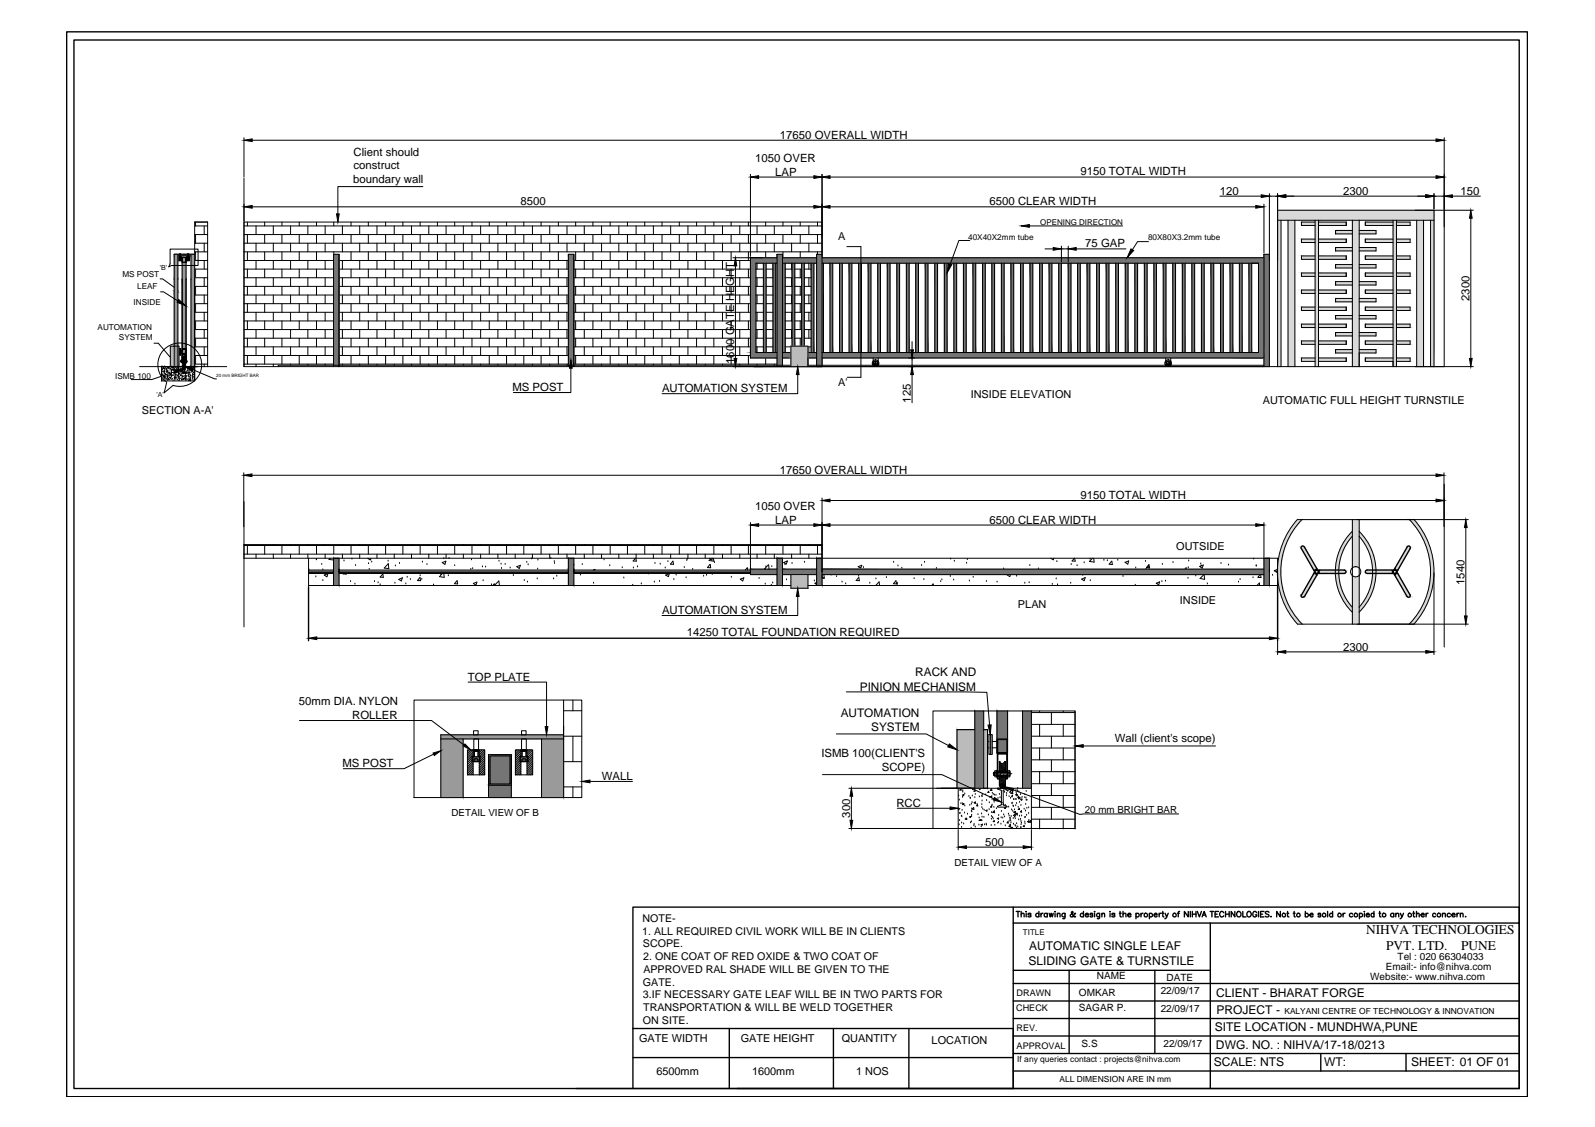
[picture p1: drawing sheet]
<svg xmlns="http://www.w3.org/2000/svg" width="297mm" height="210mm" viewBox="0 0 297 210" stroke-linecap="round" stroke-linejoin="round" font-family="sans-serif">
<defs><g id="words">
<g font-size="2.5">
<text x="254.4" y="174">NIHVA TECHNOLOGIES</text>
<text x="258.1" y="176.9">PVT. LTD.</text>
<text x="272.1" y="176.9">PUNE</text>
</g>
<g font-size="2.2">
<text x="170.4" y="125.9">RACK AND</text>
<text x="160.1" y="128.7">PINION MECHANISM</text>
<text x="156.6" y="133.5">AUTOMATION</text>
<text x="162.2" y="136.1">SYSTEM</text>
<text x="191.5" y="179.7">SLIDING GATE &amp; TURNSTILE</text>
<text x="191.7" y="176.9">AUTOMATIC SINGLE LEAF</text>
<text x="226.5" y="185.6">CLIENT - BHARAT FORGE</text>
<text x="226.5" y="188.8">PROJECT -</text>
<text x="226.2" y="192">SITE LOCATION - MUNDHWA,PUNE</text>
<text x="226.5" y="195.4">DWG. NO. : NIHVA/17-18/0213</text>
<text x="226" y="198.6">SCALE: NTS</text>
<text x="246.6" y="198.6">WT:</text>
<text x="262.8" y="198.6">SHEET: 01 OF 01</text>
</g>
<g font-size="2.1">
<text x="65.8" y="29">Client should</text>
<text x="145.3" y="25.9">17650 OVERALL WIDTH</text>
<text x="65.8" y="34.1">boundary wall</text>
<text x="65.8" y="31.5">construct</text>
<text x="140.6" y="30.2">1050 OVER</text>
<text x="144.4" y="32.7">LAP</text>
<text x="201.2" y="32.7">9150 TOTAL WIDTH</text>
<text x="96.9" y="38.2">8500</text>
<text x="184.3" y="38.2">6500 CLEAR WIDTH</text>
<text x="227.2" y="36.3">120</text>
<text x="250.2" y="36.3">2300</text>
<text x="272" y="36.3">150</text>
<text x="202.1" y="46.1">75 GAP</text>
<text x="273.7" y="56" transform="rotate(-90 273.7 56)">2300</text>
<text x="136.7" y="67.8" transform="rotate(-90 136.7 67.8)">1600 GATE HEGHT</text>
<text x="95.4" y="72.9">MS POST</text>
<text x="123.3" y="73.1">AUTOMATION SYSTEM</text>
<text x="169.6" y="75" transform="rotate(-90 169.6 75)">125</text>
<text x="145.2" y="88.3">17650 OVERALL WIDTH</text>
<text x="140.6" y="95">1050 OVER</text>
<text x="201.2" y="93">9150 TOTAL WIDTH</text>
<text x="144.4" y="97.5">LAP</text>
<text x="184.3" y="97.5">6500 CLEAR WIDTH</text>
<text x="272.7" y="108.9" transform="rotate(-90 272.7 108.9)">1540</text>
<text x="123.3" y="114.3">AUTOMATION SYSTEM</text>
<text x="127.9" y="118.5">14250 TOTAL FOUNDATION REQUIRED</text>
<text x="250.2" y="121.2">2300</text>
<text x="55.7" y="131.4">50mm DIA. NYLON</text>
<text x="87.1" y="126.7">TOP PLATE</text>
<text x="65.6" y="133.9">ROLLER</text>
<text x="63.8" y="142.9">MS POST</text>
<text x="153" y="141">ISMB 100(CLIENT'S</text>
<text x="164.2" y="143.6">SCOPE)</text>
<text x="207.6" y="138.3">Wall (client's scope)</text>
<text x="112.1" y="145.3">WALL</text>
<text x="158.3" y="152.3" transform="rotate(-90 158.3 152.3)">300</text>
<text x="166.9" y="150.3">RCC</text>
<text x="183.5" y="157.5">500</text>
</g>
<g font-size="2">
<text x="156.1" y="44.7">A</text>
<text x="156.1" y="71.8">A'</text>
<text x="26.4" y="77.2">SECTION A-A'</text>
<text x="180.8" y="74">INSIDE ELEVATION</text>
<text x="235.2" y="75.3">AUTOMATIC FULL HEIGHT TURNSTILE</text>
<text x="219" y="102.5">OUTSIDE</text>
<text x="189.6" y="113.2">PLAN</text>
<text x="219.7" y="112.5">INSIDE</text>
<text x="119.6" y="171.7">NOTE-</text>
<text x="119.6" y="174.1">1. ALL REQUIRED CIVIL WORK WILL BE IN CLIENTS</text>
<text x="119.7" y="176.4">SCOPE.</text>
<text x="119.8" y="178.8">2. ONE COAT OF RED OXIDE &amp; TWO COAT OF</text>
<text x="119.7" y="183.6">GATE.</text>
<text x="119.7" y="185.9">3.IF NECESSARY GATE LEAF WILL BE IN TWO PARTS FOR</text>
<text x="119.8" y="181.2">APPROVED RAL SHADE WILL BE GIVEN TO THE</text>
<text x="119.7" y="190.6">ON SITE.</text>
<text x="119.8" y="188.3">TRANSPORTATION &amp; WILL BE WELD TOGETHER</text>
<text x="119" y="194">GATE WIDTH</text>
<text x="137.9" y="194">GATE HEIGHT</text>
<text x="156.8" y="194">QUANTITY</text>
<text x="173.5" y="194.4">LOCATION</text>
<text x="122.2" y="200.2">6500mm</text>
<text x="140.1" y="200.2">1600mm</text>
<text x="159.4" y="200.2">1 NOS</text>
</g>
<g font-size="1.9">
<text x="260.3" y="178.8">Tel : 020 66304033</text>
<text x="200.9" y="185.5">OMKAR</text>
<text x="204.3" y="182.2">NAME</text>
<text x="216.2" y="185.2">22/09/17</text>
<text x="217.3" y="182.7">DATE</text>
<text x="255.2" y="182.5">Website:- www.nihva.com</text>
<text x="258.1" y="180.6">Email:- info@nihva.com</text>
<text x="200.9" y="188.4">SAGAR P.</text>
<text x="216.2" y="188.4">22/09/17</text>
<text x="201.4" y="195">S.S</text>
<text x="216.7" y="195.1">22/09/17</text>
</g>
<g font-size="1.8">
<text x="84.1" y="151.9">DETAIL VIEW OF B</text>
<text x="202" y="151.3">20 mm BRIGHT BAR</text>
<text x="177.8" y="161.3">DETAIL VIEW OF A</text>
</g>
<g font-size="1.7">
<text x="189.3" y="185.5">DRAWN</text>
<text x="189.2" y="188.4">CHECK</text>
<text x="189.3" y="192">REV.</text>
<text x="189.3" y="195.3">APPROVAL</text>
</g>
<g font-size="1.6">
<text x="239.2" y="188.8">KALYANI CENTRE OF TECHNOLOGY &amp; INNOVATION</text>
<text x="189.5" y="197.9">If any queries contact : projects@nihva.com</text>
<text x="197.3" y="201.6">ALL DIMENSION ARE IN mm</text>
</g>
<g font-size="1.5">
<text x="193.7" y="41.8">OPENING DIRECTION</text>
<text x="180.3" y="44.8">40X40X2mm tube</text>
<text x="213.8" y="44.7">80X80X3.2mm tube</text>
<text x="22.8" y="51.6">MS POST</text>
<text x="25.5" y="53.8">LEAF</text>
<text x="24.9" y="56.8">INSIDE</text>
<text x="18.2" y="61.5">AUTOMATION</text>
<text x="22.2" y="63.3">SYSTEM</text>
<text x="21.4" y="70.5">ISMB 100</text>
<text x="190.5" y="174.2">TITLE</text>
</g>
<g font-size="1.3">
<text x="29.8" y="50.2">'B'</text>
<text x="29.1" y="73.9">'A'</text>
</g>
<text font-size=".8" x="40.3" y="70.3">20 mm BRIGHT BAR</text>
</g></defs>
<!-- layer: 0 -->
<g fill="#d9d9d9" stroke="#d9d9d9" stroke-width=".19">
<path d="M245 106.3l.2-.1 .2 .1z"/>
<path d="M244.9 106.5h.6l-.1 .2z"/>
<path d="M259.6 106.3l.2-.1 .2 .1z"/>
<path d="M259.4 106.5h.7l-.1 .2z"/>
<path d="M262.1 111.1h.5l-.1 .2z"/>
<path d="M262.2 101.8h.3z"/>
<path d="M253.2 113h.8z"/>
<path d="M253.1 99l.8 .9h-.8z"/>
<path d="M251.9 107.2l.3 .2h-.3z"/>
<path d="M252.8 107.4l.3-.2v.2z"/>
<path d="M251.9 105.6h.3l-.3 .2z"/>
<path d="M252.5 105.5l.6 .1z"/>
<path d="M251 113l.9 .1z"/>
<path d="M251.9 99v.9h-.8z"/>
<path d="M242.4 111.1h.5l-.1 .2z"/>
<path d="M242.5 101.8h.3z"/>
<path d="M262.4 96.8l1.1 1.1h.8zM262.4 96.8h.9l1 1.1z"/>
<path d="M263.5 97.9l.8 .1zM263.5 97.9l.8 .1z"/>
<path d="M263.5 98l.8 1.2h.8zM263.5 98h.8l.8 1.2z"/>
<path d="M264.3 99.2h.8zM264.3 99.2h.8z"/>
<path d="M264.3 99.2l.8 1.3h.7zM264.3 99.2h.8l.7 1.3z"/>
<path d="M265.1 100.5l.7 .1zM265.1 100.5l.7 .1z"/>
<path d="M265.7 102h.6zM265.7 102h.6zM265.1 100.6l.6 1.4h.6zM265.1 100.6h.7l.5 1.4z"/>
<path d="M265.7 102l.4 1.5h.6zM265.7 102h.6l.4 1.5z"/>
<path d="M266.1 103.5h.7zM266.1 103.5h.7z"/>
<path d="M266.1 103.5l.2 1.4h.7zM266.1 103.5h.7l.2 1.4z"/>
<path d="M266.3 104.9l.7 .1zM266.3 104.9l.7 .1z"/>
<path d="M266.3 105l.1 1.5h.7zM266.3 105h.7l.1 1.5z"/>
<path d="M266.3 108h.7zM266.3 108h.7zM266.4 106.5l-.1 1.5h.7zM266.4 106.5h.7l-.1 1.5z"/>
<path d="M266.3 108l-.2 1.5h.7zM266.3 108h.7l-.2 1.5z"/>
<path d="M266.1 109.5l.6 .1zM266.1 109.5h.7z"/>
<path d="M266.1 109.6l-.4 1.4h.6zM266.1 109.6h.6l-.4 1.4z"/>
<path d="M265.7 111h.6zM265.7 111h.6z"/>
<path d="M265.7 111l-.6 1.4h.7zM265.7 111h.6l-.5 1.4z"/>
<path d="M265.1 112.5h.7zM265.1 112.4l.7 .1z"/>
<path d="M265.1 112.5l-.8 1.3h.8zM265.1 112.5h.7l-.7 1.3z"/>
<path d="M264.3 113.8h.8zM264.3 113.8h.8z"/>
<path d="M264.3 113.8l-.8 1.3h.8zM264.3 113.8h.8l-.8 1.3z"/>
<path d="M263.5 115.1h.8zM263.5 115.1h.8z"/>
<path d="M263.5 115.1l-1.1 1.1h.9zM263.5 115.1h.8l-1 1.1z"/>
<path d="M241.7 96.8l-1 1.1h.8zM241.7 96.8h.8l-1 1.1z"/>
<path d="M240.7 97.9l.8 .1zM240.7 97.9l.8 .1z"/>
<path d="M240.7 98l-.8 1.2h.7zM240.7 98h.8l-.9 1.2z"/>
<path d="M239.9 99.2h.7zM239.9 99.2h.7z"/>
<path d="M239.9 99.2l-.7 1.3h.7zM239.9 99.2h.7l-.7 1.3z"/>
<path d="M239.2 100.5l.7 .1zM239.2 100.5h.7z"/>
<path d="M238.6 102h.7zM238.6 102h.7zM239.2 100.6l-.6 1.4h.7zM239.2 100.6h.7l-.6 1.4z"/>
<path d="M238.3 103.5h.6zM238.3 103.5h.6zM238.6 102l-.3 1.5h.6zM238.6 102h.7l-.4 1.5z"/>
<path d="M238.3 103.5l-.3 1.4h.6zM238.3 103.5h.6l-.3 1.4z"/>
<path d="M238 104.9l.6 .1zM238 104.9l.6 .1z"/>
<path d="M238 105l-.1 1.5h.7zM238 105h.6v1.5z"/>
<path d="M238 108h.6zM238 108h.6zM237.9 106.5l.1 1.5h.6zM237.9 106.5h.7v1.5z"/>
<path d="M238 108l.3 1.5h.6zM238 108h.6l.3 1.5z"/>
<path d="M238.3 109.5l.6 .1zM238.3 109.5l.6 .1z"/>
<path d="M238.3 109.6l.3 1.4h.7zM238.3 109.6h.6l.4 1.4z"/>
<path d="M238.6 111h.7zM238.6 111h.7z"/>
<path d="M238.6 111l.6 1.4h.7zM238.6 111h.7l.6 1.4z"/>
<path d="M239.2 112.4l.7 .1zM239.2 112.4l.7 .1z"/>
<path d="M239.2 112.5l.7 1.3h.7zM239.2 112.5h.7l.7 1.3z"/>
<path d="M239.9 113.8h.7zM239.9 113.8h.7z"/>
<path d="M239.9 113.8l.8 1.3h.8zM239.9 113.8h.7l.9 1.3z"/>
<path d="M240.7 115.1h.8zM240.7 115.1h.8z"/>
<path d="M240.7 115.1l1 1.1h.8zM240.7 115.1h.8l1 1.1z"/>
<path d="M245 106.3l-.1 .2h.6zM245 106.3h.4l.1 .2z"/>
<path d="M244.9 106.5l.1 .2h.4zM245 106.7h.4z"/>
<path d="M259.6 106.3l-.2 .2h.7zM259.6 106.3h.4l.1 .2z"/>
<path d="M259.4 106.5l.2 .2h.4zM259.6 106.7h.4z"/>
<path d="M259.9 106.8l-.1 .3h.7zM259.9 106.8h.4l.2 .3z"/>
<path d="M259.8 107.1l2.1 3.7h.7zM259.8 107.1h.7l2.1 3.7z"/>
<path d="M261.9 110.8l.1 .2h.7zM261.9 110.8h.7l.1 .2z"/>
<path d="M262 111l.6 .1zM262 111h.7z"/>
<path d="M262.1 111.1l.4 .2zM262.2 111.3h.3z"/>
<path d="M262.1 101.9h.5l-.4-.1zM262.2 101.8h.3l.1 .1z"/>
<path d="M262 101.9h.7zM262.1 101.9h.6z"/>
<path d="M262 101.9l-.1 .3h.7zM262 101.9h.7l-.1 .3z"/>
<path d="M261.9 102.2l-2.1 3.7h.7zM261.9 102.2h.7l-2.1 3.7z"/>
<path d="M259.8 105.9l.1 .3h.4zM259.8 105.9h.7l-.2 .3z"/>
<path d="M256.3 106.2v.3h3.1zM256.3 106.2h2.9l.2 .3z"/>
<path d="M256.3 106.5v.3h2.9zM256.3 106.5h3.1l-.2 .3z"/>
<path d="M255.6 106.8l-.1 1.4h.6zM255.6 106.8h.7l-.2 1.4z"/>
<path d="M255.5 108.2h.6zM255.5 108.2h.6z"/>
<path d="M255.5 108.2l-.3 1.3h.6zM255.5 108.2h.6l-.3 1.3z"/>
<path d="M255.2 109.5v.1h.6zM255.2 109.5l.6 .1z"/>
<path d="M255.2 109.6l-.5 1.1h.7zM255.2 109.6h.6l-.4 1.1z"/>
<path d="M254.7 110.7l-.1 .1h.8zM254.7 110.7h.7z"/>
<path d="M254.6 110.8l-.6 1.1h.8zM254.6 110.8h.8l-.6 1.1z"/>
<path d="M254 111.9v.1h.7zM254 111.9h.8z"/>
<path d="M254 112l-.8 1h.8zM254 112h.7l-.7 1z"/>
<path d="M253.2 113l-.1 .1h.8zM253.1 113.1h.8l-.8 .9z"/>
<path d="M254.4 106.3h1.2l-1-.1zM254.6 106.2h1v.1z"/>
<path d="M254.4 106.3l-.1 .2h1.4zM254.4 106.3h1.2l.1 .2z"/>
<path d="M254.3 106.5l.1 .2h1.2zM254.3 106.5h1.4l-.1 .2z"/>
<path d="M254.4 106.7l1.2 .1zM254.4 106.7l1.2 .1z"/>
<path d="M255.6 106.2l.1 .3h.6zM255.6 106.2h.7v.3z"/>
<path d="M255.7 106.5l-.1 .3h.7zM255.7 106.5h.6v.3z"/>
<path d="M253.1 99.9l.9 .1zM253.1 99.9l.9 .1z"/>
<path d="M253.2 100l.8 1h.7zM253.2 100h.8l.7 1z"/>
<path d="M254 101v.1h.8zM254 101h.7l.1 .1z"/>
<path d="M254 101.1l.6 1.1h.8zM254 101.1h.8l.6 1.1z"/>
<path d="M254.6 102.2l.8 .1zM254.6 102.2l.8 .1z"/>
<path d="M254.7 102.3l.5 1.2h.6zM254.7 102.3h.7l.4 1.2z"/>
<path d="M255.2 103.5h.6zM255.2 103.5h.6z"/>
<path d="M255.2 103.5l.3 1.3h.6zM255.2 103.5h.6l.3 1.3z"/>
<path d="M255.5 104.8l.6 .1zM255.5 104.8l.6 .1z"/>
<path d="M255.5 104.9l.1 1.3h.7zM255.5 104.9h.6l.2 1.3z"/>
<path d="M252.5 107.4h.6zM252.8 107.4h.3z"/>
<path d="M251.9 107.4h.6zM251.9 107.4h.6z"/>
<path d="M251.9 107.4v8.8h1.2zM251.9 107.4h1.2v8.8z"/>
<path d="M251.9 96.8v8.7h1.2zM251.9 96.8h1.2v8.7z"/>
<path d="M252.5 105.5l.6 .1zM252.8 105.6h.3v.2z"/>
<path d="M251.9 105.5l.3 .1zM251.9 105.5h.6z"/>
<path d="M248.7 106.8l.1 1.4h.7zM248.7 106.8h.7l.1 1.4z"/>
<path d="M248.8 108.2h.7zM248.8 108.2h.7z"/>
<path d="M248.8 108.2l.3 1.3h.7zM248.8 108.2h.7l.3 1.3z"/>
<path d="M249.1 109.5l.7 .1zM249.1 109.5l.7 .1z"/>
<path d="M249.1 109.6l.5 1.1h.7zM249.1 109.6h.7l.5 1.1z"/>
<path d="M249.6 110.7l.7 .1zM249.6 110.7l.7 .1z"/>
<path d="M249.7 110.8l.5 1.1h.8zM249.7 110.8h.6l.7 1.1z"/>
<path d="M250.2 111.9l.8 .1zM250.2 111.9l.8 .1z"/>
<path d="M250.3 112l.7 1h.8zM250.3 112h.7l.8 1z"/>
<path d="M251 113l.9 .1zM251.1 113.1h.8v.9z"/>
<path d="M251 100h.8zM251.1 99.9h.8z"/>
<path d="M251 100l-.7 1h.7zM251 100h.8l-.8 1z"/>
<path d="M250.3 101l-.1 .1h.8zM250.3 101h.7v.1z"/>
<path d="M250.2 101.1l-.5 1.1h.6zM250.2 101.1h.8l-.7 1.1z"/>
<path d="M249.7 102.2l-.1 .1h.7zM249.7 102.2h.6z"/>
<path d="M249.6 102.3l-.5 1.2h.7zM249.6 102.3h.7l-.5 1.2z"/>
<path d="M249.1 103.5h.7zM249.1 103.5h.7z"/>
<path d="M249.1 103.5l-.3 1.3h.7zM249.1 103.5h.7l-.3 1.3z"/>
<path d="M248.8 104.8l.7 .1zM248.8 104.8l.7 .1z"/>
<path d="M248.8 104.9l-.1 1.3h.7zM248.8 104.9h.7l-.1 1.3z"/>
<path d="M248.7 106.2v.3h.7zM248.7 106.2h.7v.3z"/>
<path d="M248.7 106.5v.3h.7zM248.7 106.5h.7v.3z"/>
<path d="M249.4 106.2v.1h1.2zM249.4 106.2h1l.2 .1z"/>
<path d="M249.4 106.3v.2h1.3zM249.4 106.3h1.2l.1 .2z"/>
<path d="M249.4 106.5v.2h1.2zM249.4 106.5h1.3l-.1 .2z"/>
<path d="M249.4 106.7l1 .1zM249.4 106.7h1.2z"/>
<path d="M244.7 106.8l-.2 .3h.7zM244.7 106.8h.3l.2 .3z"/>
<path d="M244.5 107.1l-2.1 3.7h.7zM244.5 107.1h.7l-2.1 3.7z"/>
<path d="M242.4 110.8l-.1 .2h.7zM242.4 110.8h.7l-.1 .2z"/>
<path d="M242.3 111l.6 .1zM242.3 111h.7z"/>
<path d="M242.4 111.1l.1 .2h.3zM242.5 111.3h.3z"/>
<path d="M245.8 106.2l-.2 .3h3.1zM245.8 106.2h2.9v.3z"/>
<path d="M245.6 106.5l.2 .3h2.9zM245.6 106.5h3.1v.3z"/>
<path d="M242.5 101.8l-.1 .1h.5zM242.5 101.8l.4 .1z"/>
<path d="M242.3 101.9h.7zM242.4 101.9h.6z"/>
<path d="M242.3 101.9l.1 .3h.7zM242.3 101.9h.7l.1 .3z"/>
<path d="M242.4 102.2l2.1 3.7h.7zM242.4 102.2h.7l2.1 3.7z"/>
<path d="M244.5 105.9l.2 .3h.3zM244.5 105.9h.7l-.2 .3z"/>
<path d="M237.9 39.2v1.8h29.2zM237.9 39.2h29.2v1.8z"/>
<path d="M245.5 60.4v.6h5.2zM245.5 60.4h5.2v.6z"/>
<path d="M248.7 61.9v.7h3.2zM248.7 61.9h3.2v.7z"/>
<path d="M245.5 63.5v.6h5.2zM245.5 63.5h5.2v.6z"/>
<path d="M248.7 65.1v.6h3.2zM248.7 65.1h3.2v.6z"/>
<path d="M245.5 66.7v.6h5.2zM245.5 66.7h5.2v.6z"/>
<path d="M242.4 66.7v.6h2.5zM242.4 66.7h2.5v.6z"/>
<path d="M242.4 63.5v.6h2.5zM242.4 63.5h2.5v.6z"/>
<path d="M242.4 60.4v.6h2.5zM242.4 60.4h2.5v.6z"/>
<path d="M242.4 57.2v.6h2.5zM242.4 57.2h2.5v.6z"/>
<path d="M242.4 54v.7h2.5zM242.4 54h2.5v.7z"/>
<path d="M242.4 50.8v.7h2.5zM242.4 50.8h2.5v.7z"/>
<path d="M242.4 47.7v.6h2.5zM242.4 47.7h2.5v.6z"/>
<path d="M242.4 44.5v.7h2.5zM242.4 44.5h2.5v.7z"/>
<path d="M242.4 41.4v.6h2.5zM242.4 41.4h2.5v.6z"/>
<path d="M244.9 41v26.3h.6zM244.9 41h.6v26.3z"/>
<path d="M244.9 67.3v1h.6zM244.9 67.3h.6v1z"/>
<path d="M237.9 41v27.3h.7zM237.9 41h.7v27.3z"/>
<path d="M239.9 41v27.3h1.2zM239.9 41h1.2v27.3z"/>
<path d="M251.9 41v27.3h1.2zM251.9 41h1.2v27.3z"/>
<path d="M260.1 66.7v.6h2.5zM260.1 66.7h2.5v.6z"/>
<path d="M254.3 66.7v.6h5.1zM254.3 66.7h5.1v.6z"/>
<path d="M253.1 65.1v.6h3.2zM253.1 65.1h3.2v.6z"/>
<path d="M260.1 63.5v.6h2.5zM260.1 63.5h2.5v.6z"/>
<path d="M254.3 63.5v.6h5.1zM254.3 63.5h5.1v.6z"/>
<path d="M253.1 61.9v.7h3.2zM253.1 61.9h3.2v.7z"/>
<path d="M260.1 60.4v.6h2.5zM260.1 60.4h2.5v.6z"/>
<path d="M254.3 60.4v.6h5.1zM254.3 60.4h5.1v.6z"/>
<path d="M253.1 58.8v.6h3.2zM253.1 58.8h3.2v.6z"/>
<path d="M260.1 57.2v.6h2.5zM260.1 57.2h2.5v.6z"/>
<path d="M254.3 57.2v.6h5.1zM254.3 57.2h5.1v.6z"/>
<path d="M253.1 55.6v.6h3.2zM253.1 55.6h3.2v.6z"/>
<path d="M260.1 54v.7h2.5zM260.1 54h2.5v.7z"/>
<path d="M254.3 54v.7h5.1zM254.3 54h5.1v.7z"/>
<path d="M253.1 52.5v.6h3.2zM253.1 52.5h3.2v.6z"/>
<path d="M260.1 50.8v.7h2.5zM260.1 50.8h2.5v.7z"/>
<path d="M254.3 50.8v.7h5.1zM254.3 50.8h5.1v.7z"/>
<path d="M253.1 49.3v.6h3.2zM253.1 49.3h3.2v.6z"/>
<path d="M260.1 47.7v.6h2.5zM260.1 47.7h2.5v.6z"/>
<path d="M254.3 47.7v.6h5.1zM254.3 47.7h5.1v.6z"/>
<path d="M253.1 46.1v.6h3.2zM253.1 46.1h3.2v.6z"/>
<path d="M253.1 42.9v.7h3.2zM253.1 42.9h3.2v.7z"/>
<path d="M254.3 44.5v.7h5.1zM254.3 44.5h5.1v.7z"/>
<path d="M260.1 44.5v.7h2.5zM260.1 44.5h2.5v.7z"/>
<path d="M260.1 41.4v.6h2.5zM260.1 41.4h2.5v.6z"/>
<path d="M259.4 41v27.3h.7zM259.4 41h.7v27.3z"/>
<path d="M254.3 41.4v.6h5.1zM254.3 41.4h5.1v.6z"/>
<path d="M263.8 41v27.3h1.3zM263.8 41h1.3v27.3z"/>
<path d="M266.4 41v27.3h.7zM266.4 41h.7v27.3z"/>
<path d="M245.5 41.4v.6h5.2zM245.5 41.4h5.2v.6z"/>
<path d="M248.7 58.8v.6h3.2zM248.7 58.8h3.2v.6z"/>
<path d="M245.5 57.2v.6h5.2zM245.5 57.2h5.2v.6z"/>
<path d="M248.7 55.6v.6h3.2zM248.7 55.6h3.2v.6z"/>
<path d="M245.5 54v.7h5.2zM245.5 54h5.2v.7z"/>
<path d="M248.7 52.5v.6h3.2zM248.7 52.5h3.2v.6z"/>
<path d="M245.5 50.8v.7h5.2zM245.5 50.8h5.2v.7z"/>
<path d="M248.7 49.3v.6h3.2zM248.7 49.3h3.2v.6z"/>
<path d="M245.5 47.7v.6h5.2zM245.5 47.7h5.2v.6z"/>
<path d="M248.7 46.1v.6h3.2zM248.7 46.1h3.2v.6z"/>
<path d="M245.5 44.5v.7h5.2zM245.5 44.5h5.2v.7z"/>
<path d="M248.7 42.9v.7h3.2zM248.7 42.9h3.2v.7z"/>
</g>
<g fill="none" stroke="#000" stroke-width=".19">
<path d="M45.4 33.2v35.1h229M45.4 25.7v7.3M47 38.5h104.6M47 26.1h220.4M78.8 34.8h-15.9v5M139.8 32.5v15.3M141.3 33h10.3M153.1 32.5v35.8M154.6 33h112.8M154.6 38.5h79.3M227.2 36.5h7.7M235.4 38v9.1"/>
<path d="M236.4 36.1v32.2M236.4 36.5h1.5M237.9 36.1v32.2M237.9 39.2h36.5M239.5 36.5h26M267.1 36.1v2.8M267.1 39.2v29.1M267.1 36.5h1.9M269 25.7v42.6M270.5 36.5h5.2M29.8 51.9h.5l2.1 1.6M29.9 54.4h.6l2.6 1.6"/>
<path d="M31.7 46.4h5.2v3h-4.9l-.6 .3 .3-.6zM33.3 47.8h.1M33.4 48h.1M33.4 48.1l-.1 .2M33.4 47.8l-.1 .1M33.4 48v.1h.3v-.1M33.5 47.6h.1v.2h-.1zM33.5 47.2l.1 .2zM33.5 47.8h.2M33.5 48.3l-.2 .1M33.5 48.3l-.2 .2M33.5 48.4l-.2 .2"/>
<path d="M33.5 47.8l-.2 .2M33.5 47.9l-.2 .2M33.5 48.2l-.2 .2M33.5 48.5l-.1 .1M33.5 47.8v.8M33.5 47.8h.1M33.5 48.1h.1zM33.5 48v-.2l-.2 .2M33.5 48.1h.1M33.6 48.1h.1M33.6 48.4l.2-.1-.2 .2M33.6 47.8v.2"/>
<path d="M33.6 47.8v.8M33.7 48h.1M33.7 48l.1-.2-.5 .4M33.7 47.8h-.1M33.8 47.8l-.2 .1M33.8 47.9l-.1 .1M33.8 48l-.2 .2M33.8 48.1l-.2 .2M33.8 48.2l-.2 .1M33.8 48.4l-.1 .2M33.8 48.5v.1M33.9 52v13h.7v-13"/>
<path d="M33.9 52v-3.1h.7v3.1M33.9 52v15.1M34.6 52v15.1M34.8 47.8h.1M34.9 47.8l-.1 .1M34.9 48l-.1 .2M34.9 48h.1M34.9 48.6h.1M34.9 48.1h.1M34.9 47.2h.2v.2h-.2zM34.9 47.6h.2v.2h-.2zM34.9 47.8h.3"/>
<path d="M34.9 48.1l-.1 .2M34.9 48.3l-.1 .2M34.9 48.4l-.1 .2M34.9 48.5v.1M34.9 47.8l-.1 .2M34.9 47.9l-.1 .2M34.9 48.2l-.1 .2M34.9 47.8h.2M34.9 47.8l.1 .2M34.9 47.8v.8M35 48.1h.1M35.1 48.1h.1"/>
<path d="M35.1 48h.1M35.1 47.8v.2M35.1 47.8v.8M35.2 48h.1M35.2 48l-.4 .1M35.2 48v.1h-.3M35.2 47.8h-.1M35.2 47.8l-.1 .1M35.3 47.8l-.2 .2M35.3 47.9l-.2 .2M35.3 48l-.2 .1M35.3 48l-.2 .2"/>
<path d="M35.3 48l-.2 .3M35.3 48.1l-.2 .2M35.3 48.3l-.2 .2M35.3 48.4l-.1 .2M35.3 48.5l-.1 .1M35.3 48.5v.1M36.3 47.4h-3.9v20.9M36.3 42.1h2.4M36.3 43.7h2.4M36.3 45.3h2.4M36.3 46.9h2.4M36.3 48.5h2.4"/>
<path d="M36.3 50.1h2.4M36.3 51.7h2.4M36.3 53.3h2.4M36.3 54.9h2.4M36.3 56.6h2.4M36.3 58.2h2.4M36.3 59.8h2.4M36.4 41.4v.7M36.4 43.7v1.6M36.4 46.9v1.6M36.4 50.1v1.6M36.4 53.3v1.6"/>
<path d="M36.4 56.6v1.6M36.4 59.8v1.6M38 42.1v1.6M38 45.3v1.6M38 48.5v1.6M38 51.7v1.6M38 54.9v1.7M38 58.2v1.6M45.4 41.4h107.7M45.4 42.1h107.7M45.4 43.7h107.7M45.4 45.3h107.7"/>
<path d="M45.4 46.9h107.7M45.4 48.5h16.7M45.4 50.1h16.7M45.4 51.7h16.7M45.4 53.3h16.7M45.4 54.9h16.7M45.4 56.6h16.7M45.4 58.2h16.7M45.4 59.8h16.7M46.1 41.4v.7M46.1 43.7v1.6M46.1 46.9v1.6"/>
<path d="M46.1 50.1v1.6M46.1 53.3v1.6M46.1 56.6v1.6M46.1 59.8v1.6M47.7 42.1v1.6M47.7 45.3v1.6M47.7 48.5v1.6M47.7 51.7v1.6M47.7 54.9v1.7M47.7 58.2v1.6M49.3 41.4v.7M49.3 43.7v1.6"/>
<path d="M49.3 46.9v1.6M49.3 50.1v1.6M49.3 53.3v1.6M49.3 56.6v1.6M49.3 59.8v1.6M50.9 42.1v1.6M50.9 45.3v1.6M50.9 48.5v1.6M50.9 51.7v1.6M50.9 54.9v1.7M50.9 58.2v1.6M52.5 41.4v.7"/>
<path d="M52.5 43.7v1.6M52.5 46.9v1.6M52.5 50.1v1.6M52.5 53.3v1.6M52.5 56.6v1.6M52.5 59.8v1.6M54.1 42.1v1.6M54.1 45.3v1.6M54.1 48.5v1.6M54.1 51.7v1.6M54.1 54.9v1.7M54.1 58.2v1.6"/>
<path d="M55.7 41.4v.7M55.7 43.7v1.6M55.7 46.9v1.6M55.7 50.1v1.6M55.7 53.3v1.6M55.7 56.6v1.6M55.7 59.8v1.6M57.3 42.1v1.6M57.3 45.3v1.6M57.3 48.5v1.6M57.3 51.7v1.6M57.3 54.9v1.7"/>
<path d="M57.3 58.2v1.6M58.9 41.4v.7M58.9 43.7v1.6M58.9 46.9v1.6M58.9 50.1v1.6M58.9 53.3v1.6M58.9 56.6v1.6M58.9 59.8v1.6M60.6 42.1v1.6M60.6 45.3v1.6M60.6 48.5v1.6M60.6 51.7v1.6"/>
<path d="M60.6 54.9v1.7M60.6 58.2v1.6M62.2 41.4v.7M62.2 43.7v1.6M62.2 46.9v.5M63.1 48.5h42.7M63.1 50.1h42.7M63.1 51.7h42.7M63.1 53.3h42.7M63.1 54.9h42.7M63.1 56.6h42.7M63.1 58.2h42.7"/>
<path d="M63.1 59.8h42.7M63.8 42.1v1.6M63.8 45.3v1.6M63.8 48.5v1.6M63.8 51.7v1.6M63.8 54.9v1.7M63.8 58.2v1.6M65.4 41.4v.7M65.4 43.7v1.6M65.4 46.9v1.6M65.4 50.1v1.6M65.4 53.3v1.6"/>
<path d="M65.4 56.6v1.6M65.4 59.8v1.6M67 42.1v1.6M67 45.3v1.6M67 48.5v1.6M67 51.7v1.6M67 54.9v1.7M67 58.2v1.6M68.6 41.4v.7M68.6 43.7v1.6M68.6 46.9v1.6M68.6 50.1v1.6"/>
<path d="M68.6 53.3v1.6M68.6 56.6v1.6M68.6 59.8v1.6M70.2 42.1v1.6M70.2 45.3v1.6M70.2 48.5v1.6M70.2 51.7v1.6M70.2 54.9v1.7M70.2 58.2v1.6M71.8 41.4v.7M71.8 43.7v1.6M71.8 46.9v1.6"/>
<path d="M71.8 50.1v1.6M71.8 53.3v1.6M71.8 56.6v1.6M71.8 59.8v1.6M73.4 42.1v1.6M73.4 45.3v1.6M73.4 48.5v1.6M73.4 51.7v1.6M73.4 54.9v1.7M73.4 58.2v1.6M75 41.4v.7M75 43.7v1.6"/>
<path d="M75 46.9v1.6M75 50.1v1.6M75 53.3v1.6M75 56.6v1.6M75 59.8v1.6M76.6 42.1v1.6M76.6 45.3v1.6M76.6 48.5v1.6M76.6 51.7v1.6M76.6 54.9v1.7M76.6 58.2v1.6M78.2 41.4v.7"/>
<path d="M78.2 43.7v1.6M78.2 46.9v1.6M78.2 50.1v1.6M78.2 53.3v1.6M78.2 56.6v1.6M78.2 59.8v1.6M79.9 42.1v1.6M79.9 45.3v1.6M79.9 48.5v1.6M79.9 51.7v1.6M79.9 54.9v1.7M79.9 58.2v1.6"/>
<path d="M81.5 41.4v.7M81.5 43.7v1.6M81.5 46.9v1.6M81.5 50.1v1.6M81.5 53.3v1.6M81.5 56.6v1.6M81.5 59.8v1.6M83.1 42.1v1.6M83.1 45.3v1.6M83.1 48.5v1.6M83.1 51.7v1.6M83.1 54.9v1.7"/>
<path d="M83.1 58.2v1.6M84.7 41.4v.7M84.7 43.7v1.6M84.7 46.9v1.6M84.7 50.1v1.6M84.7 53.3v1.6M84.7 56.6v1.6M84.7 59.8v1.6M86.3 42.1v1.6M86.3 45.3v1.6M86.3 48.5v1.6M86.3 51.7v1.6"/>
<path d="M86.3 54.9v1.7M86.3 58.2v1.6M87.9 41.4v.7M87.9 43.7v1.6M87.9 46.9v1.6M87.9 50.1v1.6M87.9 53.3v1.6M87.9 56.6v1.6M87.9 59.8v1.6M89.5 42.1v1.6M89.5 45.3v1.6M89.5 48.5v1.6"/>
<path d="M89.5 51.7v1.6M89.5 54.9v1.7M89.5 58.2v1.6M91.1 41.4v.7M91.1 43.7v1.6M91.1 46.9v1.6M91.1 50.1v1.6M91.1 53.3v1.6M91.1 56.6v1.6M91.1 59.8v1.6M92.7 42.1v1.6M92.7 45.3v1.6"/>
<path d="M92.7 48.5v1.6M92.7 51.7v1.6M92.7 54.9v1.7M92.7 58.2v1.6M94.3 41.4v.7M94.3 43.7v1.6M94.3 46.9v1.6M94.3 50.1v1.6M94.3 53.3v1.6M94.3 56.6v1.6M94.3 59.8v1.6M95.9 42.1v1.6"/>
<path d="M95.9 45.3v1.6M95.9 48.5v1.6M95.9 51.7v1.6M95.9 54.9v1.7M95.9 58.2v1.6M97.6 41.4v.7M97.6 43.7v1.6M97.6 46.9v1.6M97.6 50.1v1.6M97.6 53.3v1.6M97.6 56.6v1.6M97.6 59.8v1.6"/>
<path d="M99.2 42.1v1.6M99.2 45.3v1.6M99.2 48.5v1.6M99.2 51.7v1.6M99.2 54.9v1.7M99.2 58.2v1.6M100.8 41.4v.7M100.8 43.7v1.6M100.8 46.9v1.6M100.8 50.1v1.6M100.8 53.3v1.6M100.8 56.6v1.6"/>
<path d="M100.8 59.8v1.6M102.4 42.1v1.6M102.4 45.3v1.6M102.4 48.5v1.6M102.4 51.7v1.6M102.4 54.9v1.7M102.4 58.2v1.6M104 41.4v.7M104 43.7v1.6M104 46.9v1.6M104 50.1v1.6M104 53.3v1.6"/>
<path d="M104 56.6v1.6M104 59.8v1.6M105.6 42.1v1.6M105.6 45.3v1.6M105.6 48.5v1.6M105.6 51.7v1.6M105.6 54.9v1.7M105.6 58.2v1.6M106.9 48.5h32.9M106.9 50.1h32.9M106.9 51.7h32.9M106.9 53.3h32.9"/>
<path d="M106.9 54.9h32.9M106.9 56.6h32.9M106.9 58.2h32.9M106.9 59.8h32.9M107.2 41.4v.7M107.2 43.7v1.6M107.2 46.9v1.6M107.2 50.1v1.6M107.2 53.3v1.6M107.2 56.6v1.6M107.2 59.8v1.6M108.8 42.1v1.6"/>
<path d="M108.8 45.3v1.6M108.8 48.5v1.6M108.8 51.7v1.6M108.8 54.9v1.7M108.8 58.2v1.6M110.4 41.4v.7M110.4 43.7v1.6M110.4 46.9v1.6M110.4 50.1v1.6M110.4 53.3v1.6M110.4 56.6v1.6M110.4 59.8v1.6"/>
<path d="M112 42.1v1.6M112 45.3v1.6M112 48.5v1.6M112 51.7v1.6M112 54.9v1.7M112 58.2v1.6M113.6 41.4v.7M113.6 43.7v1.6M113.6 46.9v1.6M113.6 50.1v1.6M113.6 53.3v1.6M113.6 56.6v1.6"/>
<path d="M113.6 59.8v1.6M115.2 42.1v1.6M115.2 45.3v1.6M115.2 48.5v1.6M115.2 51.7v1.6M115.2 54.9v1.7M115.2 58.2v1.6M116.9 41.4v.7M116.9 43.7v1.6M116.9 46.9v1.6M116.9 50.1v1.6M116.9 53.3v1.6"/>
<path d="M116.9 56.6v1.6M116.9 59.8v1.6M118.5 42.1v1.6M118.5 45.3v1.6M118.5 48.5v1.6M118.5 51.7v1.6M118.5 54.9v1.7M118.5 58.2v1.6M120.1 41.4v.7M120.1 43.7v1.6M120.1 46.9v1.6M120.1 50.1v1.6"/>
<path d="M120.1 53.3v1.6M120.1 56.6v1.6M120.1 59.8v1.6M121.7 42.1v1.6M121.7 45.3v1.6M121.7 48.5v1.6M121.7 51.7v1.6M121.7 54.9v1.7M121.7 58.2v1.6M123.3 41.4v.7M123.3 43.7v1.6M123.3 46.9v1.6"/>
<path d="M123.3 50.1v1.6M123.3 53.3v1.6M123.3 56.6v1.6M123.3 59.8v1.6M124.9 42.1v1.6M124.9 45.3v1.6M124.9 48.5v1.6M124.9 51.7v1.6M124.9 54.9v1.7M124.9 58.2v1.6M126.5 41.4v.7M126.5 43.7v1.6"/>
<path d="M126.5 46.9v1.6M126.5 50.1v1.6M126.5 53.3v1.6M126.5 56.6v1.6M126.5 59.8v1.6M128.1 42.1v1.6M128.1 45.3v1.6M128.1 48.5v1.6M128.1 51.7v1.6M128.1 54.9v1.7M128.1 58.2v1.6M129.7 41.4v.7"/>
<path d="M129.7 43.7v1.6M129.7 46.9v1.6M129.7 50.1v1.6M129.7 53.3v1.6M129.7 56.6v1.6M129.7 59.8v1.6M131.3 42.1v1.6M131.3 45.3v1.6M131.3 48.5v1.6M131.3 51.7v1.6M131.3 54.9v1.7M131.3 58.2v1.6"/>
<path d="M132.9 41.4v.7M132.9 43.7v1.6M132.9 46.9v1.6M132.9 50.1v1.6M132.9 53.3v1.6M132.9 56.6v1.6M132.9 59.8v1.6M134.5 42.1v1.6M134.5 45.3v1.6M134.5 48.5v1.6M134.5 51.7v1.6M134.5 54.9v1.7"/>
<path d="M134.5 58.2v1.6M136.2 41.4v.7M136.2 43.7v1.6M136.2 46.9v1.6M136.2 50.1v1.6M136.2 53.3v1.6M136.2 56.6v1.6M136.2 59.8v1.6M136.5 48h8.2M137 49.5v17.3M137.8 42.1v1.6M137.8 45.3v1.6"/>
<path d="M137.8 48.5v1.6M137.8 51.7v1.6M137.8 54.9v1.7M137.8 58.2v1.6M139.4 41.4v.7M139.4 43.7v1.6M139.4 46.9v1.6M139.4 50.1v1.6M139.4 53.3v1.6M139.4 56.6v1.6M139.4 59.8v1.6M139.8 48v18.7h4.9"/>
<path d="M140.8 50.1h1.4M140.8 51.7h1.4M140.8 53.3h1.4M140.8 54.9h1.4M140.8 56.6h1.4M140.8 58.2h1.4M140.8 59.8h1.4M141 42.1v1.6M141 45.3v1.6M141 49v1.1M141 51.7v1.6M141 54.9v1.7"/>
<path d="M141 58.2v1.6M142.2 49v16.7M142.6 41.4v.7M142.6 43.7v1.6M142.6 46.9v1.1M142.7 50.1h1.2M142.7 51.7h1.2M142.7 53.3h1.2M142.7 54.9h1.2M142.7 56.6h1.2M142.7 58.2h1.2M142.7 59.8h1.2"/>
<path d="M142.7 49v16.7M143.9 49v16.7M144.2 42.1v1.6M144.2 45.3v1.6M144.5 49v16.7M144.7 49h-3.9v16.7h3.9M145.7 48h6.4M145.7 49h6.4M145.8 41.4v.7M145.8 43.7v1.6M145.8 46.9v1.1M146.2 50.1h1.3"/>
<path d="M146.2 51.7h1.3M146.2 53.3h1.3M146.2 54.9h1.3M146.2 56.6h1.3M146.2 58.2h1.3M146.2 59.8h1.3M146.2 49v16.7M147.4 42.1v1.6M147.4 45.3v1.6M147.4 49v1.1M147.4 51.7v1.6M147.4 54.9v1.7"/>
<path d="M147.4 58.2v1.6M147.5 49v15.5M148 50.1h1.3M148 51.7h1.3M148 53.3h1.3M148 54.9h1.3M148 56.6h1.3M148 58.2h1.3M148 59.8h1.3M148 49v15.5M149 41.4v.7M149 43.7v1.6"/>
<path d="M149 46.9v1.1M149 50.1v1.6M149 53.3v1.6M149 56.6v1.6M149 59.8v1.6M149.3 49v15.5M149.8 50.1h1.3M149.8 51.7h1.3M149.8 53.3h1.3M149.8 54.9h1.3M149.8 56.6h1.3M149.8 58.2h1.3"/>
<path d="M149.8 59.8h1.3M149.8 49v15.5M150.6 42.1v1.6M150.6 45.3v1.6M150.6 49v1.1M150.6 51.7v1.6M150.6 54.9v1.7M150.6 58.2v1.6M151.1 49v16.7M151.6 49v16.7M152.2 41.4v.7M152.2 43.7v1.6"/>
<path d="M152.2 46.9v.5M153.1 47.4h-1v20.9M153.1 49h81.3v16.7h-81.3M153.1 48h82.3M153.3 49v16.7M154.6 49v16.7M155.1 49v16.7M156.4 49v16.7M156.9 49v16.7M157.7 45.9h2.6v24.4h-2.5M158.1 49v16.7M158.6 49v16.7"/>
<path d="M159.9 49v16.7M160.4 49v16.7M161.7 49v16.7M162.2 49v16.7M163.5 49v16.7M164 49v16.7M165.2 49v16.7M165.7 49v16.7M167 49v16.7M167.5 49v16.7M168.8 49v16.7M169.3 49v16.7"/>
<path d="M170.5 49v16.7M171 49v16.7M172.3 49v16.7M172.8 49v16.7M174.1 49v16.7M174.6 49v16.7M175.9 49v16.7M176.4 49v16.7M177.6 49v16.7M178.2 49v16.7M179.4 49v16.7M179.9 49v16.7"/>
<path d="M180.6 44.8h-2l-1.6 4.4M181.2 49v16.7M181.7 49v16.7M183 49v16.7M183.5 49v16.7M184.7 49v16.7M185.2 49v16.7M186.5 49v16.7M187 49v16.7M188.3 49v16.7M188.8 49v16.7M190 49v16.7"/>
<path d="M190.6 49v16.7M191.7 42.1h17.4M191.8 49v16.7M192.3 49v16.7M193.6 49v16.7M194.1 49v16.7M194.6 46.4h1.5M195.4 49v16.7M195.9 49v16.7M197.2 49v16.7M197.7 45.8v3M197.7 49v16.7"/>
<path d="M197.7 46.4h1.2M198.9 45.8v3M198.9 49v16.7M199.4 49v16.7M200.4 46.4h9.3M200.7 49v16.7M201.2 49v16.7M202.5 49v16.7M203 49v16.7M204.2 49v16.7M204.7 49v16.7M206 49v16.7"/>
<path d="M206.5 49v16.7M207.8 49v16.7M208.3 49v16.7M209.6 49v16.7M210.1 49v16.7M211.3 49v16.7M211.9 49v16.7M213.1 49v16.7M213.6 49v16.7M213.9 45h-2l-1 1.5M214.9 49v16.7M215.4 49v16.7"/>
<path d="M216.6 49v16.7M217.1 49v16.7M218.4 49v16.7M218.9 49v16.7M220.2 49v16.7M220.7 49v16.7M222 49v16.7M222.5 49v16.7M223.7 49v16.7M224.3 49v16.7M225.5 49v16.7M226 49v16.7"/>
<path d="M227.3 49v16.7M227.8 49v16.7M229.1 49v16.7M229.6 49v16.7M230.8 49v16.7M231.3 49v16.7M232.6 49v16.7M233.1 49v16.7M236.4 47.4h-1v20.9M237.9 41h29.2M238.6 41v27.3M239.9 41v27.3"/>
<path d="M241.1 41v27.3M244.9 57.2h-2.5v.6h2.5M244.9 54h-2.5v.7h2.5M244.9 50.8h-2.5v.7h2.5M244.9 47.7h-2.5v.6h2.5M244.9 44.5h-2.5v.7h2.5M244.9 41.4h-2.5v.6h2.5M244.9 41v27.3M245.5 57.2h5.2v.6h-5.2M245.5 54h5.2v.7h-5.2M245.5 50.8h5.2v.7h-5.2M245.5 47.7h5.2v.6h-5.2"/>
<path d="M245.5 44.5h5.2v.7h-5.2M245.5 41.4h5.2v.6h-5.2M245.5 41v27.3M251.9 41v27.3M251.9 58.8h-3.2v.6h3.2M251.9 55.6h-3.2v.6h3.2M251.9 52.5h-3.2v.6h3.2M251.9 49.3h-3.2v.6h3.2M251.9 46.1h-3.2v.6h3.2M251.9 42.9h-3.2v.7h3.2M253.1 41v27.3M253.1 42.9h3.2v.7h-3.2"/>
<path d="M253.1 46.1h3.2v.6h-3.2M253.1 49.3h3.2v.6h-3.2M253.1 52.5h3.2v.6h-3.2M253.1 55.6h3.2v.6h-3.2M253.1 58.8h3.2v.6h-3.2M259.4 41v27.3M259.4 41.4h-5.1v.6h5.1M259.4 44.5h-5.1v.7h5.1M259.4 47.7h-5.1v.6h5.1M259.4 50.8h-5.1v.7h5.1M259.4 54h-5.1v.7h5.1M259.4 57.2h-5.1v.6h5.1"/>
<path d="M260.1 41v27.3M260.1 41.4h2.5v.6h-2.5M260.1 44.5h2.5v.7h-2.5M260.1 47.7h2.5v.6h-2.5M260.1 50.8h2.5v.7h-2.5M260.1 54h2.5v.7h-2.5M260.1 57.2h2.5v.6h-2.5M263.8 41v27.3M265.1 41v27.3M266.4 41v27.3M273.9 40.6v26.2M26 68.3h16.2"/>
<path d="M28.7 63.9h.8l2.1 2.6M30.1 68.3h6.2v2.7h-6.2zM30.5 68.5h.1M31 71.1a4.1 4.1 0 0 1 .5-6.7 4.1 4.1 0 0 1 6 3.1 4.1 4.1 0 0 1-5.3 4.3M31 71.2l-.4 2 1.6-1.4M31.3 68.5h.1M31.7 68.3v-3.8h1.6v3.8M32.6 69.2l-4.3 1.5h-3.9M33.1 68.3v-20.7h2.5v20.7M33.3 65.4v.3M33.4 64.9h.1v1.3h-.1zM33.5 64.9h.1v1.3h-.1z"/>
<path d="M33.6 65.7h.3M33.6 65.4h.3M34 68.3h.1M34 67.2h.1M34 67.4v.1zM34 68.3l.2 .1M34 69.4h.1M34 67.4l.1 .1M34 67.4h.6M34.1 67.1l.2 .1 .2-.1M34.1 67.1l-.1 .1M34.1 67.2h.4"/>
<path d="M34.1 67.1h.4M34.1 67.1v.1M34.1 67.6v-.2l.2 .2M34.1 67.6h.4M34.1 68.4h.1M34.2 69.3l-.1 .1M34.2 67.2h-.2M34.2 67.4h.1M34.2 69.4l-.2 .1M34.2 68.5v.8M34.3 69.3v.1M34.3 67.1v.1"/>
<path d="M34.3 67.4v.2M34.3 67.6l.2-.2v.2M34.3 67.4l-.2 .2M34.3 67.4l.2 .2M34.3 67.1l-.2 .1M34.3 67.1l.2 .1M34.3 68.5v.8M34.3 68.4h.1M34.4 69.4l.2 .1h-.6M34.4 67.2h.2M34.4 67.4h.1M34.5 67.1l.1 .1"/>
<path d="M34.5 67.1v.1M34.5 69.4h.1M34.6 68.3h-.1M34.6 67.2h.1M34.6 67.4h.1M34.6 67.4l-.1 .1M34.6 68.3l-.2 .1M35.4 68.5h.1M35.9 68.8l4.1 1.8h.3M36.3 61.4h2.4M36.3 63h2.4M36.3 64.6h2.4"/>
<path d="M36.3 66.2h2.4M36.3 67.8h2.4M36.4 63v1.6M36.4 66.2v1.6M38 61.4v1.6M38 64.6v1.6M38 67.8v.5M38.7 68.3v-26.9h-2.4v29.6M45.4 61.4h16.7M45.4 63h16.7M45.4 64.6h16.7M45.4 66.2h16.7"/>
<path d="M45.4 67.8h16.7M46.1 63v1.6M46.1 66.2v1.6M47.7 61.4v1.6M47.7 64.6v1.6M47.7 67.8v.5M49.3 63v1.6M49.3 66.2v1.6M50.9 61.4v1.6M50.9 64.6v1.6M50.9 67.8v.5M52.5 63v1.6"/>
<path d="M52.5 66.2v1.6M54.1 61.4v1.6M54.1 64.6v1.6M54.1 67.8v.2M55.7 63v1.6M55.7 66.2v1.6M57.3 61.4v1.6M57.3 64.6v1.6M57.3 67.8v.2M58.9 63v1.6M58.9 66.2v1.6M60.6 61.4v1.6"/>
<path d="M60.6 64.6v1.6M60.6 67.8v.2M62.1 68.3v-20.9h1v20.9M63.1 61.4h42.7M63.1 63h42.7M63.1 64.6h42.7M63.1 66.2h42.7M63.1 67.8h42.7M63.8 61.4v1.6M63.8 64.6v1.6M63.8 67.8v.2M65.4 63v1.6"/>
<path d="M65.4 66.2v1.6M67 61.4v1.6M67 64.6v1.6M67 67.8v.2M68.6 63v1.6M68.6 66.2v1.6M70.2 61.4v1.6M70.2 64.6v1.6M70.2 67.8v.2M71.8 63v1.6M71.8 66.2v1.6M73.4 61.4v1.6"/>
<path d="M73.4 64.6v1.6M73.4 67.8v.2M75 63v1.6M75 66.2v1.6M76.6 61.4v1.6M76.6 64.6v1.6M76.6 67.8v.2M78.2 63v1.6M78.2 66.2v1.6M79.9 61.4v1.6M79.9 64.6v1.6M79.9 67.8v.2"/>
<path d="M81.5 63v1.6M81.5 66.2v1.6M83.1 61.4v1.6M83.1 64.6v1.6M83.1 67.8v.2M84.7 63v1.6M84.7 66.2v1.6M86.3 61.4v1.6M86.3 64.6v1.6M86.3 67.8v.2M87.9 63v1.6M87.9 66.2v1.6"/>
<path d="M89.5 61.4v1.6M89.5 64.6v1.6M89.5 67.8v.2M91.1 63v1.6M91.1 66.2v1.6M92.7 61.4v1.6M92.7 64.6v1.6M92.7 67.8v.2M94.3 63v1.6M94.3 66.2v1.6M95.9 61.4v1.6M95.9 64.6v1.6"/>
<path d="M95.9 67.8v.2M97.6 63v1.6M97.6 66.2v1.6M99.2 61.4v1.6M99.2 64.6v1.6M99.2 67.8v.2M100.8 63v1.6M100.8 66.2v1.6M102.4 61.4v1.6M102.4 64.6v1.6M102.4 67.8v.2M104 63v1.6"/>
<path d="M104 66.2v1.6M105.6 61.4v1.6M105.6 64.6v1.6M105.6 67.8v.2M105.8 68.3v-20.9h1.1v20.9M106.3 68.6v4.5h-10.7M106.9 61.4h32.9M106.9 63h32.9M106.9 64.6h32.9M106.9 66.2h32.9M106.9 67.8h37.8M107.2 63v1.6"/>
<path d="M107.2 66.2v1.6M108.8 61.4v1.6M108.8 64.6v1.6M108.8 67.8v.2M110.4 63v1.6M110.4 66.2v1.6M112 61.4v1.6M112 64.6v1.6M112 67.8v.2M113.6 63v1.6M113.6 66.2v1.6M115.2 61.4v1.6"/>
<path d="M115.2 64.6v1.6M115.2 67.8v.2M116.9 63v1.6M116.9 66.2v1.6M118.5 61.4v1.6M118.5 64.6v1.6M118.5 67.8v.2M120.1 63v1.6M120.1 66.2v1.6M121.7 61.4v1.6M121.7 64.6v1.6M121.7 67.8v.2"/>
<path d="M123.3 63v1.6M123.3 66.2v1.6M124.9 61.4v1.6M124.9 64.6v1.6M124.9 67.8v.2M126.5 63v1.6M126.5 66.2v1.6M128.1 61.4v1.6M128.1 64.6v1.6M128.1 67.8v.2M129.7 63v1.6M129.7 66.2v1.6"/>
<path d="M131.3 61.4v1.6M131.3 64.6v1.6M131.3 67.8v.2M132.9 63v1.6M132.9 66.2v1.6M134.5 61.4v1.6M134.5 64.6v1.6M134.5 67.8v.2M136.2 63v1.6M136.2 66.2v1.6M137.8 61.4v1.6M137.8 64.6v1.6"/>
<path d="M137.8 67.8v.2M139.4 63v1.6M139.4 66.2v1.6M140.8 61.4h1.4M140.8 63h1.4M140.8 64.6h1.4M141 61.4v1.6M141 64.6v1.1M141 67.8v.2M142.6 66.7v1.1M142.7 61.4h1.2M142.7 63h1.2"/>
<path d="M142.7 64.6h1.2M144.2 67.8v.2M144.7 68.3v-20.9h1v20.9M145.7 66.7h1.6M145.7 65.7h1.6M146.2 61.4h1.3M146.2 63h1.3M146.2 64.6h1.1M147.3 68h-95.5v.3M147.3 68.3v-3.8h3.2v3.8M147.4 61.4v1.6M148 61.4h1.3"/>
<path d="M148 63h1.3M148.6 69.8v3.5h-25.3M149 63v1.5M149.8 61.4h1.3M149.8 63h1.3M150.5 66.7h1.6M150.5 64.6h.6M150.5 65.7h1.6M150.5 68h84.9M150.6 61.4v1.6M150.6 64.6v1.1M153.1 66.7h82.3"/>
<path d="M162.5 67.8a.61 .61 0 0 0 .6 .4 .61 .61 0 0 0 .6-.4M162.6 66.7v.8l.4 .3h.2l.3-.3v-.8M162.7 67.8a.44 .44 0 0 0 .4 .3 .44 .44 0 0 0 .4-.3M162.8 67.8a.32 .32 0 0 0 .3 .1 .32 .32 0 0 0 .2-.1M169.9 63.6v1.6M169.9 66.7v1.6M169.9 69.8v5.2M216.9 67.8a.61 .61 0 0 0 .6 .4 .61 .61 0 0 0 .6-.4M217.1 66.7v.8l.3 .3h.3l.3-.3v-.8M217.1 67.8a.45 .45 0 0 0 .5 .3 .45 .45 0 0 0 .4-.3M217.3 67.8a.32 .32 0 0 0 .2 .1 .32 .32 0 0 0 .3-.1M244.9 66.7h-2.5v.6h2.5"/>
<path d="M244.9 63.5h-2.5v.6h2.5M244.9 60.4h-2.5v.6h2.5M245.5 66.7h5.2v.6h-5.2M245.5 63.5h5.2v.6h-5.2M245.5 60.4h5.2v.6h-5.2M251.9 65.1h-3.2v.6h3.2M251.9 61.9h-3.2v.7h3.2M253.1 61.9h3.2v.7h-3.2M253.1 65.1h3.2v.6h-3.2M259.4 60.4h-5.1v.6h5.1M259.4 63.5h-5.1v.6h5.1M259.4 66.7h-5.1v.6h5.1"/>
<path d="M260.1 66.7h2.5v.6h-2.5M260.1 60.4h2.5v.6h-2.5M260.1 63.5h2.5v.6h-2.5M45.4 88.1v10M45.4 93.4v23.4M46.9 88.5h220.5M139.8 97.3v9.7h4.9M141.3 97.8h10.3M153.1 92.8v16.3M154.6 93.2h112.8M154.6 97.8h79.3M235.4 97.3v6.4"/>
<path d="M241.6 96.7a14.6 14.6 0 0 0 0 19.6l31.8-.1M241.7 96.8h31.7M242.5 96.7a13.9 13.9 0 0 0 0 19.6M251.8 99a10.6 10.6 0 0 0 0 15M251.8 99.9a9.9 9.9 0 0 0 0 13.2M251.9 96.8v19.4M253.1 99.9a9.9 9.9 0 0 1 0 13.2M253.1 99a10.6 10.6 0 0 1 0 15M253.1 96.8v19.4M262.4 96.7a13.9 13.9 0 0 1 0 19.6M263.3 96.7a14.6 14.6 0 0 1 0 19.6M268.9 88.1v10"/>
<path d="M269 90.2v30.3M273 98.3v16.4M45.4 104h192.5v17.9M45.4 101.6h107.7M45.4 103.2h107.7M45.4 101.4h107.7M46.1 101.6v1.6M47.7 101.4v.2M47.7 103.2v.8M49.3 101.6v1.6M50.9 101.4v.2M50.9 103.2v.8"/>
<path d="M52.5 101.6v1.6M54.1 101.4v.2M54.1 103.2v.8M55.7 101.6v1.6M57.3 101.4v.2M57.3 103.2v.8M57.5 104v5.1h89.8M57.5 105.8v.4M57.5 106.4h4.6M57.5 106.6h4.6M57.5 106.2h4.6M57.5 106.8h4.6"/>
<path d="M58.8 107.4h.1M58.9 104.2h.1M58.9 104.3h.1M58.9 101.6v1.6M59.9 105.1h.1M60.1 108.1h.1M60.1 106.1h.1M60.4 107.1l.7-.3-.2 .6zM60.6 101.4v.2M60.6 103.2v.8M61.5 104l-.2 .2 .8 .1v-.3M62.1 104v5.1"/>
<path d="M62.2 101.6v1.6M63.1 104v5.1M63.1 106.4h42.7M63.1 106.6h42.7M63.1 106.2h42.7M63.1 106.8h42.7M63.8 101.4v.2M63.8 103.2v.8M63.9 106.8v.1h.6l-.1-.1M64.1 104.5h.1M65.3 108.3h.1M65.4 101.6v1.6"/>
<path d="M65.5 104.1h.1M66.1 108.8h.1M66.2 105.3h.1M67 101.4v.2M67 103.2v.8M68.6 104h-.1l.5 .3 .1-.3M68.6 101.6v1.6M68.6 105h.1M68.8 106h.1M69.2 104.7h.1M69.7 108.3h.1M70.2 101.4v.2"/>
<path d="M70.2 103.2v.8M70.4 108.5h.1M70.8 108.9h.1M71.3 106.9l-.5 .6h.6l-.1-.6M71.8 101.6v1.6M72.3 104.5h.1M72.3 105l.1 .9-.8-.1zM73.4 101.4v.2M73.4 103.2v.8M73.5 108.6h.1M73.6 105.4h.1M74.3 107.9l.6-.3-.2 .6z"/>
<path d="M74.4 104.9h.1M75 101.6v1.6M75.6 108.8h.1M75.8 107.5h.1M76.4 108h.1M76.6 101.4v.2M76.6 103.2v.8M78.2 107.6l.1 .6-.6-.1zM78.2 107.2h.1M78.2 101.6v1.6M78.5 107.9h.1M78.7 104.7h.1"/>
<path d="M79.5 105.2h.1M79.9 101.4v.2M79.9 103.2v.8M80.7 109h.1M81.5 101.6v1.6M82.1 107h.1M82.4 104.8l.6-.3-.1 .6zM82.4 106.8l-.6 .6 .9 .1M82.6 104.1h.1M82.6 106.8l.1 .7M83.1 101.4v.2M83.1 103.2v.8"/>
<path d="M83.5 107.2h.1M83.6 104h.1M84.7 105.4h.1M84.7 101.6v1.6M85.1 108.2l-.5 .5 .6 .1-.1-.6M86.3 101.4v.2M86.3 103.2v.8M87.7 106h.1M87.8 104.3h.1M87.9 101.6v1.6M88 105.9h.1M88.8 108.4l-.6 .3 .4 .3 .2-.6"/>
<path d="M89.5 101.4v.2M89.5 103.2v.8M89.8 105.6h.1M90 108.2h.1M90.4 105.6h.1M91.1 101.6v1.6M91.5 108.9h.1M91.8 109.1l.2-.3 .1 .3M92.1 109l.8-.8 .1 .9M92.2 109l.3 .1M92.7 101.4v.2M92.7 103.2v.8"/>
<path d="M92.9 104.5h.1M93.3 105.1h.1M93.4 105.9h.1M94.1 105.1h.1M94.3 101.6v1.6M95 105.8h.1M95.6 107.2h.1M95.9 101.4v.2M95.9 103.2v.8M96.2 105.5l.7-.2-.2 .6zM97.6 101.6v1.6M97.6 108.1h.1"/>
<path d="M98.1 104.7h.1M98.2 108.4h.1M98.4 105.2h.1M98.9 104.1h.1M99.2 101.4v.2M99.2 103.2v.8M100 107.8h.1M100.1 106h.1M100.2 104.3h.1M100.8 101.6v1.6M102.4 101.4v.2M102.4 103.2v.8"/>
<path d="M102.6 104h.1M103.1 107.8h.1M103.2 104.6h.1M103.3 104.9h.1M103.7 107.3h.1M104 101.6v1.6M105.6 101.4v.2M105.6 103.2v.8M105.8 104v5.1M106.9 105.2h.1M106.9 104v5.1M106.9 106.4h32.9"/>
<path d="M106.9 106.6h32.9M106.9 106.2h32.9M106.9 106.8h32.9M107.2 101.6v1.6M108.1 107.1h.1M108.4 105.2h.1M108.8 101.4v.2M108.8 103.2v.8M110.4 101.6v1.6M110.5 106.2l.3-.2v.2M110.5 108.6h.1M112 101.4v.2"/>
<path d="M112 103.2v.8M112.5 104.3h.1M113.6 105.4h.1M113.6 101.6v1.6M115.2 101.4v.2M115.2 103.2v.8M115.9 105.7h.1M116.2 107.7h.1M116.9 101.6v1.6M117.8 109h.1M118 105.8h.1M118.5 101.4v.2"/>
<path d="M118.5 103.2v1.3h-.6l.4-.5M118.7 105.6h.1M119.4 108.8h.1M120.1 101.6v1.6M120.7 106.9h.1M121.7 101.4v.2M121.7 103.2v.8M121.8 108.4h.1M122 104.9h.1M122.8 108.3h.1M123 105.1h.1M123.3 101.6v1.6"/>
<path d="M123.9 105.8h.1M124 107.1l.6-.3-.1 .6zM124.4 104.6h.1M124.9 101.4v.2M124.9 103.2v.8M125.3 104.5l.1 .6h-.5zM125.5 108h.1M125.9 107.1h.1M126.5 101.6v1.6M127.4 105.7h.1M127.8 107.6h.1M127.9 104.4h.1"/>
<path d="M128 104.1h.1M128.1 101.4v.2M128.1 103.2v.8M129 106h.1M129.7 101.6v1.6M131 107.3h.1M131.3 101.4v.2M131.3 103.2v.8M131.6 107.1h.1M132.1 104l.5 .3 .1-.3M132.2 105.1l-.4 .6h.5v-.6M132.5 104l-.4 .4 .8 .1v-.5"/>
<path d="M132.6 107h.1M132.9 101.6v1.6M133.1 104.8h.1M134.5 101.4v.2M134.5 103.2v.8M136.2 101.6v1.6M136.2 107.5h.1M137.8 101.4v.2M137.8 103.2v.8M137.9 107.9l.6-.3-.2 .6zM138.8 106.2l.4-.5v.5M139.4 101.6v1.6"/>
<path d="M139.8 106h4.9M141 101.4v.2M141 103.2v.8M141.4 107.7h.1M142.5 108.8h.1M142.6 101.6v1.6M142.6 105.6h.1M143.1 105.2l-.7 .8h.2M143.1 105.2l.1 .8M143.7 109h.1M143.7 105.5h.1M143.9 108.6h.1"/>
<path d="M144.2 101.4v.2M144.2 103.2v.8M144.7 104v5.1M145.7 106h6.4M145.7 107h6.4M145.7 104v5.1M145.8 101.6v1.6M145.9 104.8l.7-.3-.2 .6zM146.2 105.2h.1M146.5 108h.1M147.3 108.5h.1M147.3 107v2.6h3.2v-2.6"/>
<path d="M147.4 101.4v.2M147.4 103.2v.8M147.5 104.9h.1M148.6 111.1v3.5h-25.3M149 101.6v1.6M149.8 104.7h.1M150.5 109.1h87.4M150.6 101.4v.2M150.6 103.2v.8M151.7 108.2h.1M152.1 108.5l-.4 .1 .4 .3M152.1 104v5.1"/>
<path d="M152.2 101.6v1.6M153.1 107.3v.3M153.1 106h82.3M153.1 107h82.3M153.2 107l-.1 .1M153.4 107.7h.1M153.4 107l.1 .7h-.4M154.8 107.1h.1M155.8 107.4h.1M156.8 108.4h.1M157.5 108.8h.1M159.8 105.5l.7-.2-.2 .5z"/>
<path d="M159.9 107.3h.1M159.9 107.6l-.5 .5 .6 .1-.1-.6M160.8 105.7h.1M162 108.6h.1M163.1 109.1l.6-.7 .1 .7M163.1 107.8h.1M165.1 107.6h.1M166.4 104.7h.1M166.8 108.2l.2 .6-.6-.1zM167.1 108.6h.1M167.1 108.8h.1M167.2 105.4h.1"/>
<path d="M168 105.8h.1M170.2 107.8h.1M171.6 105.3h.1M172.1 108h.1M172.2 104.7h.1M173.8 108.8l-.3 .3M173.8 108.8v.3M174.4 105.9h.1M175.2 108.3h.1M175.4 108h.1M177 107.4h.1M177.1 104.1h.1"/>
<path d="M177.6 108h.1M177.7 104.5h.1M180 104.9h.1M180.1 104.2h.1M180.5 108.2h.1M181.2 107.5h.1M183.7 108.3h.1M185.7 108.4h.1M186.9 106h.1M187.7 107l-.1 .1 .5 .3 .1-.4M189.3 107.3h.1M190.9 108.6h.1"/>
<path d="M191.7 108.5h.1M191.8 105.3h.1M193.4 106h.1M195.7 104l.4 .3 .2-.3M196 108.8h.1M196.7 107.8h.1M196.8 104.6h.1M196.9 108.9h.1M199.4 108.6h.1M199.5 105.2h.1M200.1 104l-.4 .5h.5M200.1 104l.2 .5"/>
<path d="M200.6 105.4h.1M201.4 107.9l.7-.3-.2 .6zM201.6 107.1h.1M201.9 104.8h.1M203 104.1h.1M203 108.2h.1M203.5 104l-.6 .6 .9 .1-.1-.7M205.6 104.4h.1M206.2 104.4h.1M207 104.5l-.4 .6 .6 .1-.1-.7M208.2 104.4h.1M209.1 107.4h.1"/>
<path d="M209.5 104.7l.7-.2-.2 .6zM211.4 109h.1M211.5 105.8h.1M211.6 107h.1M213.3 104.6h.1M213.3 106l.6-.6 .1 .6M214 105.2l.1 .5h-.6zM215.3 108.6l.7-.2-.2 .5zM216.4 108.3h.1M216.5 105.1h.1M217.1 108.2h.1M218.5 104.8h.1"/>
<path d="M220.9 105.7l-.2 .3M220.9 105.7l.1 .3M221.2 107.7h.1M221.3 105.7h.1M221.4 104.5h.1M222.7 107.3h.1M223.4 105.5l.7-.3-.2 .6zM223.6 105h.1M223.7 105.4h.1M224.2 107l-.7 .7 .8 .2M224.3 107v.9M224.8 108.8h.1"/>
<path d="M227.4 104.9h.1M228.8 105.2h.1M230.6 108.4h.1M230.9 108h.1M233.4 107.6h.1M233.5 104.1h.1M233.9 105.5h.1M233.9 105.4h.1M234.1 109.1l.4-.5 .1 .5M234.7 107l-.5 .5 .6 .1v-.6M235.4 104v5.1M236.4 104v5.1"/>
<path d="M237 107.1h.1M237.9 106l-.6 .3 .5 .3 .1-.5M267.1 106.7v15.2M55.8 134.2h24.6l6 4.6M77.1 130.4h31.2v18.1h-31.2zM82.1 136.9v11.6M82.1 137.6h22.9M86.2 137.6v10.9M87.2 127h14.6v8.3M87.4 139.7l-.3 .3M87.7 139.7l-.6 .6M88.1 140l-1 1"/>
<path d="M88.2 136.1h.8v.8h-.8zM88.2 137.6h.9v2.1h-.9zM88.2 139.8l.5-.2 .4 .2M88.2 139.8v1.2M88.2 139.8h.9M89.1 139.8v1.2M89.3 139.7v4.6l1-1M89.4 139.7l-.1 .2M89.8 139.7l-.5 .5M90.1 139.7l-.8 .8M90.3 139.9l-1 1M96.3 139.7l-.3 .3"/>
<path d="M96.6 139.7l-.6 .6M97 139.9l-1 1.1M97.1 137.6h.9v2.1h-.9zM97.1 136.1h.9v.8h-.9zM97.2 139.8l.4-.2 .4 .2zM97.2 139.8v1.2M98 140h-.8l.1-.2v1.2M98 140l-.1-.2v1.2M98 140v1M98.1 139.7v4.6M98.3 139.7l-.2 .1M98.7 139.7l-.6 .5"/>
<path d="M99 139.7l-.9 .8M99.2 139.8l-1.1 1M100.9 137.6v10.9M105 137.1h3.3M105 132.4h3.3M105 130.4v18.1M106.7 130.4v2M106.7 137.1v4.8M155.8 136.7h16.7l4.1 2.2M157.6 128.9h26.2l.5 6.1M173.8 132.4h26.4v21.9h-26.4zM178.2 135.9h3.3v10.9h-3.3z"/>
<path d="M183.2 135.9h.7v10.9h-.7zM183.2 135.9h.7v10.9M183.9 138.1h.3M183.9 139.3h.3M184.2 136.8h.3v3.7h-.3zM184.4 136.8h.4v3.7h-.4zM184.8 138.1h.9M184.8 139.3h.9M192.1 132.7h8.1M192.1 134.9h8.1M192.1 137.1h8.1M192.1 139.3h8.1"/>
<path d="M192.1 132.4v21.9M193.6 132.4v.3M193.6 134.9v2.2M193.6 139.3v2.2M195.8 132.7v2.2M195.8 137.1v2.2M198 132.4v.3M198 134.9v2.2M198 139.3v2.2M200.2 132.4v22M201.7 138.9h24.7M239.5 121.4h26"/>
<path d="M80.7 140.5l-5.5 2.7h-11.3M87.1 140.7l1-1v4.6M87.9 141.2l-.8 .8M87.9 141.5l-.8 .9M87.9 141.9l-.8 .8M87.9 140.9h1.5M88 141.7l.1 .2M88 141v.7M88 141.7h1.3M88.1 140.3l-1 1.1M88.1 140.7l-1 1M88.1 142l-1 1.1"/>
<path d="M88.1 142.4l-1 1M88.1 142.7l-1 1.1M88.1 143l-1 1.1M88.1 143.4l-.9 .9M88.1 143.7l-.6 .6M88.1 144.1l-.2 .2M88.2 140.9h-.3v1h1.5v-1h-.3M88.3 141.4v.5M88.3 141.4l.4-.2 .3 .2M88.3 141.4h.7M88.4 141v-1.2l-.2 .2h.9l-.1-.2v1.2M88.4 141.4v.5"/>
<path d="M88.9 141.4v.5M89 141.4v.5M89.3 141.9h.1M89.3 141.7l-.1 .2M89.3 141v.7M90.3 144.3h.1M90.3 140.2l-.9 .9M90.3 140.5l-.9 .9M90.3 140.9l-.9 .8M90.3 141.2l-1 1M90.3 141.6l-1 1M90.3 141.9l-1 1.1"/>
<path d="M90.3 142.2l-1 1.1M90.3 142.6l-1 1M90.3 142.9l-1 1.1M90.3 143.6l-.7 .7M90.3 143.9l-.4 .4M91 140.5v8M95.2 140.5v8M96 140.6l1-.9v4.6M96.8 141.1l-.8 .9M96.8 141.5l-.8 .8M96.8 141.8l-.8 .9M96.9 140.9h1.4"/>
<path d="M97 140.3l-1 1M97 140.6l-1 1M97 142l-1 1M97 142.3l-1 1M97 142.7l-1 1M97 143l-1 1M97 143.3l-.9 1M97 143.7l-.6 .6M97 144l-.3 .3M97.2 140.9h-.4v1h1.6v-1h-.4M97.2 141.4h.8M97.2 141.4v.5"/>
<path d="M97.2 141.4l.4-.2 .4 .2M97.4 141.4v.5M97.8 141.4v.5M98 141.4v.5M98.2 141.7h-1.2v.2M98.2 141.7l-.1 .2M98.2 141v.7M99.2 140.2l-.8 .8M99.2 140.5l-.8 .9M99.2 140.8l-.8 .9M99.2 141.2l-1.1 1M99.2 141.5l-1.1 1"/>
<path d="M99.2 141.9l-1.1 1M99.2 142.2l-1.1 1M99.2 142.5l-1.1 1.1M99.2 142.9l-1.1 1M99.2 143.2l-1.1 1M99.2 143.6l-.8 .7M99.2 143.9l-.4 .4M99.2 144.2l-.1 .1M105 141.9h3.3M105 146.6h3.3M106.7 146.6v1.9M109.9 145.5h7.9"/>
<path d="M153.2 144.3h22.2l9.7 4.5M158.1 154.3h20.1M158.1 146.8h34M158.6 148.3v4.5M167.1 150.5h9.8M175.3 146.8h6.2v-10.9h-3.3v10.9M178.4 146.8v7.5M178.4 154.5v3.8M180 157.8h10.6M185.7 140.3v-7.9v7.9h1.9v-7.9v7.9M185.8 143.8v-.2l.1 .2M185.8 144.4v.2l.1-.2"/>
<path d="M185.8 147l.6 .2M185.9 144.4h.5M185.9 144.4v.2h.2M186.1 143.5h1.2M186.1 143.8l.6-.3 .6 .3zM186.1 143.5l.6 .3 .6-.3M186.1 143.5v.3h.3h-.5M186.1 143.6h-.2v.2M186.1 144.4v.4M186.1 144.8h1.2M186.1 144.4h1.2M186.1 144.4l.6 .4"/>
<path d="M186.1 144.8l.6-.4 .6 .4M186.4 147.1l.1 .2v2.5M186.5 149.8l-.7 .4v.1l1.8-.1M186.7 143.5v.3M186.7 144.4v.4M186.8 149.8l.1 .2M186.8 147.3v2.5M186.9 147.1l-.1 .2M187 149.9l.5 .3M187.3 143.6h.1v.2M187.3 143.5v.3h-.4h.5M187.3 144.4v.4"/>
<path d="M187.3 144.4l-.6 .4M187.4 143.8v-.2l.1 .2M187.4 144.4v.2l.1-.2M187.4 144.4v.2h-.1M187.4 144.4h-.5M187.5 146.9h.1M187.5 147l-.5 .2M187.6 146.9v-.1h-1.8v.1M188.7 147.1l12.4 4.6 18.4-.1M192.1 141.5h8.1M192.1 143.7h8.1M192.1 146h8.1"/>
<path d="M192.1 148.2h8.1M192.1 150.4h8.1M192.1 152.6h8.1M192.1 154.5v3.8M193.6 143.7v2.3M193.6 148.2v2.2M193.6 152.6v1.8M193.8 154.3h6.4M195.8 141.5v2.2M195.8 146v2.2M195.8 150.4v2.2M198 143.7v2.3"/>
<path d="M198 148.2v2.2M198 152.6v1.8"/>
<circle cx="163.1" cy="67.6" r=".45"/>
<circle cx="163.1" cy="67.6" r=".61"/>
<circle cx="163.1" cy="67.6" r=".06"/>
<circle cx="163.1" cy="67.6" r=".32"/>
<circle cx="217.5" cy="67.6" r=".61"/>
<circle cx="217.5" cy="67.6" r=".06"/>
<circle cx="217.5" cy="67.6" r=".32"/>
<circle cx="217.6" cy="67.6" r=".45"/>
<circle cx="245.2" cy="106.5" r=".32"/>
<circle cx="252.5" cy="106.5" r=".95"/>
<circle cx="259.8" cy="106.5" r=".32"/>
</g>
<g fill="none" stroke="#000" stroke-width=".25">
<path d="M12.4 5.9h272.1v198.4h-272.1zM13.8 7.5h269.1v195.2h-269.1zM57.5 109.3v10M59 118.9h177.4M237.9 109.3v10M242.3 110.8a.32 .32 0 0 0 .1 .4 .32 .32 0 0 0 .5-.1M242.4 102.2l2.8 4.9M242.9 101.8a.32 .32 0 0 0-.5-.1 .32 .32 0 0 0-.1 .5M242.9 101.9l2.9 4.9M244.7 106.2h5.7M244.7 106.8h5.7M245.2 105.9l-2.8 4.9"/>
<path d="M245.8 106.2l-2.9 4.9M250.4 106.2a.32 .32 0 0 1 .3 .3 .32 .32 0 0 1-.3 .3M254.6 106.2a.32 .32 0 0 0-.3 .3 .32 .32 0 0 0 .3 .3M254.6 106.2h5.7M254.6 106.8h5.7M259.2 106.2l2.9 4.9M259.8 105.9l2.8 4.9M262.1 101.9l-2.9 4.9M262.1 101.8a.32 .32 0 0 1 .4-.1 .32 .32 0 0 1 .1 .5M262.6 110.8a.32 .32 0 0 1-.1 .4 .32 .32 0 0 1-.4-.1M262.6 102.2l-2.8 4.9M188.7 169h-70.8v22.6"/>
<path d="M188.7 171.9v30.8M189.2 169.8h.7M189.6 169.8v1M190.2 170.3l.2-.2h.3v.7M190.2 169.8v1M191.1 169.8h.1M191.1 170.1v.7M192 170.3v-.2h-.5v.2l.5 .2v.1l-.2 .2-.4-.2M193.5 170.3a.33 .33 0 0 0-.5-.1 .33 .33 0 0 0 0 .5 .33 .33 0 0 0 .5-.1M193.5 169.8v1M193.9 170.1v.7M194.2 170.1h-.2l-.1 .3"/>
<path d="M195 170.3a.33 .33 0 0 0-.4-.1 .33 .33 0 0 0 0 .5 .33 .33 0 0 0 .4-.1M195 170.1v.7M195.4 170.1l.2 .7 .2-.7 .2 .7 .1-.7M196.5 169.8h.1zM196.5 170.1v.7M196.9 170.3l.2-.2h.3v.7M196.9 170.1v.7M198.3 170.1v.9l-.4 .1M198.3 170.3a.33 .33 0 0 0-.4-.1 .33 .33 0 0 0 0 .5 .33 .33 0 0 0 .4-.1M200.3 170.2l-.1-.1a.57 .57 0 0 1-.8 .6v-.3l.4-.4-.1-.2-.2 .1 .2 .4 .3 .4h.3M201.8 170.3a.33 .33 0 0 0-.5-.1 .33 .33 0 0 0 0 .5 .33 .33 0 0 0 .5-.1M201.8 169.8v1"/>
<path d="M202.1 170.4h.6a.33 .33 0 0 0-.5-.2 .33 .33 0 0 0 0 .5l.5-.1M203.5 170.3l-.2-.2h-.3v.2l.5 .2v.1l-.2 .2-.3-.2M203.8 169.8h.1zM203.8 170.1v.7M204.8 170.1l-.1 .9-.3 .1M204.8 170.3a.31 .31 0 0 0-.5-.1 .31 .31 0 0 0 0 .5 .31 .31 0 0 0 .5-.1M205.2 170.3l.2-.2h.3v.7M205.2 170.1v.7M206.7 169.8h.1M206.7 170.1v.7M207.6 170.3v-.2h-.5v.2l.5 .2v.1l-.2 .2-.3-.2M208.5 170.1h.3"/>
<path d="M208.6 169.8v.8l.2 .2M209.1 170.3l.3-.2h.2l.1 .7M209.1 169.8v1M210 170.4h.6a.33 .33 0 0 0-.5-.2 .33 .33 0 0 0 .1 .5l.4-.1M211.6 170.3a.33 .33 0 0 1 .4-.1 .33 .33 0 0 1 0 .5 .33 .33 0 0 1-.4-.1M211.6 170.1v1M212.5 170.1v.7M212.9 170.1h-.2l-.2 .3M214.1 170.3a.33 .33 0 0 1 .4-.1 .33 .33 0 0 1 0 .5 .33 .33 0 0 1-.4-.1M214.1 170.1v1M214.9 170.4l.6-.1a.32 .32 0 0 0-.5-.2 .32 .32 0 0 0 0 .5l.2 .2 .3-.2M215.9 170.1v.7"/>
<path d="M216.3 170.1h-.3l-.1 .3M216.4 170.1h.3M216.5 169.8v.8l.3 .2M217 170.1l.3 .7 .3-.7M217.3 170.8l-.4 .3M219.3 170.1h.3M219.7 169.8h-.2l-.1 1M221.3 169.8v1l-.7-1v1M221.7 169.8v1M222.1 169.8v1M222.1 170.3h.6M222.7 169.8v1"/>
<path d="M223 169.8l.4 1 .3-1M223.9 170.8l.4-1 .3 1M224 170.4h.5M225.4 169.8h.6M225.4 171.9v30.8M225.7 169.8v1M226.3 170.3h.4M226.9 169.8h-.6v1h.6M227.9 170a.39 .39 0 0 0-.4-.2 .39 .39 0 0 0-.4 .3 .45 .45 0 0 0 .2 .6 .45 .45 0 0 0 .6-.1M228.2 170.3h.7M228.2 169.8v1M228.9 169.8v1"/>
<path d="M230 169.8v1l-.7-1v1M231.5 169.8v1h.5M234 170a.37 .37 0 0 0-.4-.3 .37 .37 0 0 0-.3 .4v.3a.36 .36 0 0 0 .4 .4 .36 .36 0 0 0 .3-.4h-.2M234.4 169.8v1M234.8 170.3h.3M235.4 169.8h-.6v1h.6M236.3 169.9l-.2-.1h-.4v.3l.5 .2 .1 .3-.2 .2-.5-.2M236.7 170.7h.1M238.4 169.8v1l-.6-1v1M239.7 170.1h.3M239.8 169.8v.8l.2 .2M240.8 170.1h.4"/>
<path d="M241 169.8v.8l.2 .2M243.1 170.3l.1-.2a.34 .34 0 0 1 .4 .1 .34 .34 0 0 1 0 .5 .34 .34 0 0 1-.5-.1M243.1 169.8v1M243.9 170.4l.6-.1a.31 .31 0 0 0-.3-.2 .31 .31 0 0 0-.3 .4l.3 .3 .3-.2M246 170.3l-.2-.2h-.3v.2l.4 .2 .1 .1-.2 .2-.3-.2M247.2 169.8v1M248.2 170.3l-.1-.2a.34 .34 0 0 0-.5 .1 .34 .34 0 0 0 .1 .5 .34 .34 0 0 0 .5-.1M248.2 169.8v1M250.1 170.1v.7M250.5 170.1h-.3l-.1 .3M251.9 170.3a.33 .33 0 0 0-.5-.1 .33 .33 0 0 0 0 .5 .33 .33 0 0 0 .5-.1M253.2 170.3a.33 .33 0 0 1 .5-.1 .33 .33 0 0 1 0 .5 .33 .33 0 0 1-.5-.1"/>
<path d="M253.2 170.1v1M254.1 169.8h.1M254.1 170.1v.7M254.4 170.4h.6a.33 .33 0 0 0-.5-.2 .33 .33 0 0 0 .1 .5l.4-.1M255.9 170.3a.31 .31 0 0 0-.5-.1 .31 .31 0 0 0 0 .5 .31 .31 0 0 0 .5-.1M255.9 169.8v1M256.8 170.1h.3M256.9 169.8v.8l.3 .2M259.6 170.3a.33 .33 0 0 0-.5-.1 .33 .33 0 0 0 0 .5 .33 .33 0 0 0 .5-.1M259.6 170.1v.7M259.9 170.3l.3-.2h.2l.1 .7M259.9 170.1v.7"/>
<path d="M260.8 170.1l.3 .7 .3-.7M261.1 170.8l-.4 .3M263.1 170.1h.4M263.2 169.8v.8l.3 .2M263.8 170.3l.2-.2h.3v.7M263.8 169.8v1M264.6 170.4l.6-.1a.31 .31 0 0 0-.3-.2 .31 .31 0 0 0-.3 .4l.3 .3 .3-.2M265.6 170.1v.7M266 170.1h-.3l-.1 .3M267.3 170.3a.31 .31 0 0 0-.4-.1 .31 .31 0 0 0 0 .5 .31 .31 0 0 0 .4-.1M268.6 170.3l.3-.2h.2l.1 .7M268.6 170.1v.7"/>
<path d="M270.1 170.3a.33 .33 0 0 0-.5-.1 .33 .33 0 0 0 0 .5 .33 .33 0 0 0 .5-.1M270.4 170.4h.6a.33 .33 0 0 0-.5-.2 .33 .33 0 0 0 0 .5l.5-.1M271.3 170.1v.7M271.7 170.1h-.2l-.2 .3M272 170.3l.2-.2h.2l.1 .7M272 170.1v.7M272.9 170.7h.1M282.9 171.9h-94.2v-2.9h94.2v33.7M117.9 191.6h70.8M117.9 197h70.8M117.9 191.6v11.1M135.8 191.6v11.1"/>
<path d="M155.2 191.6v11.1M169.3 191.6v11.1M188.7 193h94.2M188.7 189.7h94.2M188.7 186.4h94.2M188.7 183.2h94.2M188.7 180.7h36.7M188.7 196.2h94.2M188.7 199.5h94.2M199.1 180.7v15.5M215.1 180.7v15.5M246 196.2v3.3"/>
<path d="M261.8 196.2v3.3M107.2 202.7h175.7"/>
<circle cx="213.4" cy="170.4" r=".35"/>
<circle cx="218.7" cy="170.4" r=".35"/>
<circle cx="230.7" cy="170.2" r=".49"/>
<circle cx="232.6" cy="170.2" r=".48"/>
<circle cx="239.1" cy="170.4" r=".35"/>
<circle cx="241.8" cy="170.4" r=".35"/>
<circle cx="246.6" cy="170.4" r=".35"/>
<circle cx="249.5" cy="170.4" r=".35"/>
<circle cx="252.5" cy="170.4" r=".35"/>
<circle cx="257.8" cy="170.4" r=".35"/>
<circle cx="262.5" cy="170.4" r=".35"/>
<circle cx="268" cy="170.4" r=".35"/>
</g>
<g fill="#757575" stroke="#757575" stroke-width=".19">
<path d="M105.8 104v2h1.1zM105.8 104h1.1v2z"/>
<path d="M105.8 106v.5h1.1zM105.8 106h1.1v.5z"/>
<path d="M105.8 106.5v2.6h1.1zM105.8 106.5h1.1v2.6z"/>
<path d="M152.1 104v2.5h1zM152.1 104h1v2.5z"/>
<path d="M152.1 106.5v2.6h1zM152.1 106.5h1v2.6z"/>
<path d="M144.7 104v2.5h1zM144.7 104h1v2.5z"/>
<path d="M144.7 106.5v2.6h1zM144.7 106.5h1v2.6z"/>
<path d="M62.1 104v2.5h1zM62.1 104h1v2.5z"/>
<path d="M62.1 106.5v2.6h1zM62.1 106.5h1v2.6z"/>
<path d="M235.4 47.4v20.9h1zM235.4 47.4h1v20.9z"/>
<path d="M235.4 104v2.5h1zM235.4 104h1v2.5z"/>
<path d="M235.4 106.5v2.6h1zM235.4 106.5h1v2.6z"/>
<path d="M139.8 106v1h4.9zM139.8 106h4.9v1z"/>
<path d="M153.1 106v.5h82.3zM153.1 106h82.3v.5z"/>
<path d="M153.1 106.5v.5h82.3zM153.1 106.5h82.3v.5z"/>
<path d="M145.7 106v.5h6.4zM145.7 106h6.4v.5z"/>
<path d="M145.7 106.5v.5h6.4zM145.7 106.5h6.4v.5z"/>
<path d="M152.1 47.4v20.6h1zM152.1 47.4h1v20.6z"/>
<path d="M144.7 47.4v20.6h1zM144.7 47.4h1v20.6z"/>
<path d="M145.7 48v1h6.4zM145.7 48h6.4v1z"/>
<path d="M139.8 48v1h4.9zM139.8 48h4.9v1z"/>
<path d="M139.8 49v16.7h1zM139.8 49h1v16.7z"/>
<path d="M139.8 65.7v1h4.9zM139.8 65.7h4.9v1z"/>
<path d="M145.7 65.7v1h1.6zM145.7 65.7h1.6v1z"/>
<path d="M150.5 65.7v1h1.6zM150.5 65.7h1.6v1z"/>
<path d="M153.1 48v1h82.3zM153.1 48h82.3v1z"/>
<path d="M234.4 49v16.7h1zM234.4 49h1v16.7z"/>
<path d="M153.1 65.7v1h82.3zM153.1 65.7h82.3v1z"/>
<path d="M232.6 49v16.7h.5zM232.6 49h.5v16.7z"/>
<path d="M213.1 49v16.7h.5zM213.1 49h.5v16.7z"/>
<path d="M214.9 49v16.7h.5zM214.9 49h.5v16.7z"/>
<path d="M216.6 49v16.7h.5zM216.6 49h.5v16.7z"/>
<path d="M218.4 49v16.7h.5zM218.4 49h.5v16.7z"/>
<path d="M220.2 49v16.7h.5zM220.2 49h.5v16.7z"/>
<path d="M222 49v16.7h.5zM222 49h.5v16.7z"/>
<path d="M223.7 49v16.7h.6zM223.7 49h.6v16.7z"/>
<path d="M225.5 49v16.7h.5zM225.5 49h.5v16.7z"/>
<path d="M227.3 49v16.7h.5zM227.3 49h.5v16.7z"/>
<path d="M229.1 49v16.7h.5zM229.1 49h.5v16.7z"/>
<path d="M230.8 49v16.7h.5zM230.8 49h.5v16.7z"/>
<path d="M211.3 49v16.7h.6zM211.3 49h.6v16.7z"/>
<path d="M195.4 49v16.7h.5zM195.4 49h.5v16.7z"/>
<path d="M197.2 49v16.7h.5zM197.2 49h.5v16.7z"/>
<path d="M198.9 49v16.7h.5zM198.9 49h.5v16.7z"/>
<path d="M200.7 49v16.7h.5zM200.7 49h.5v16.7z"/>
<path d="M202.5 49v16.7h.5zM202.5 49h.5v16.7z"/>
<path d="M204.2 49v16.7h.5zM204.2 49h.5v16.7z"/>
<path d="M206 49v16.7h.5zM206 49h.5v16.7z"/>
<path d="M207.8 49v16.7h.5zM207.8 49h.5v16.7z"/>
<path d="M209.6 49v16.7h.5zM209.6 49h.5v16.7z"/>
<path d="M193.6 49v16.7h.5zM193.6 49h.5v16.7z"/>
<path d="M174.1 49v16.7h.5zM174.1 49h.5v16.7z"/>
<path d="M175.9 49v16.7h.5zM175.9 49h.5v16.7z"/>
<path d="M177.6 49v16.7h.6zM177.6 49h.6v16.7z"/>
<path d="M179.4 49v16.7h.5zM179.4 49h.5v16.7z"/>
<path d="M181.2 49v16.7h.5zM181.2 49h.5v16.7z"/>
<path d="M183 49v16.7h.5zM183 49h.5v16.7z"/>
<path d="M184.7 49v16.7h.5zM184.7 49h.5v16.7z"/>
<path d="M186.5 49v16.7h.5zM186.5 49h.5v16.7z"/>
<path d="M188.3 49v16.7h.5zM188.3 49h.5v16.7z"/>
<path d="M190 49v16.7h.6zM190 49h.6v16.7z"/>
<path d="M191.8 49v16.7h.5zM191.8 49h.5v16.7z"/>
<path d="M172.3 49v16.7h.5zM172.3 49h.5v16.7z"/>
<path d="M154.6 49v16.7h.5zM154.6 49h.5v16.7z"/>
<path d="M156.4 49v16.7h.5zM156.4 49h.5v16.7z"/>
<path d="M158.1 49v16.7h.5zM158.1 49h.5v16.7z"/>
<path d="M159.9 49v16.7h.5zM159.9 49h.5v16.7z"/>
<path d="M161.7 49v16.7h.5zM161.7 49h.5v16.7z"/>
<path d="M163.5 49v16.7h.5zM163.5 49h.5v16.7z"/>
<path d="M165.2 49v16.7h.5zM165.2 49h.5v16.7z"/>
<path d="M167 49v16.7h.5zM167 49h.5v16.7z"/>
<path d="M168.8 49v16.7h.5zM168.8 49h.5v16.7z"/>
<path d="M170.5 49v16.7h.5zM170.5 49h.5v16.7z"/>
<path d="M153.1 49v16.7h.2zM153.1 49h.2v16.7z"/>
<path d="M151.1 49v16.7h.5zM151.1 49h.5v16.7z"/>
<path d="M142.2 49v16.7h.5zM142.2 49h.5v16.7z"/>
<path d="M143.9 49v16.7h.6zM143.9 49h.6v16.7z"/>
<path d="M145.7 49v16.7h.5zM145.7 49h.5v16.7z"/>
<path d="M147.5 49v15.5h.5zM147.5 49h.5v15.5z"/>
<path d="M149.3 49v15.5h.5zM149.3 49h.5v15.5z"/>
<path d="M62.1 47.4v20.6h1zM62.1 47.4h1v20.6z"/>
<path d="M105.8 47.4v20.6h1.1zM105.8 47.4h1.1v20.6z"/>
<path d="M185.7 132.4v5.2h1.9zM185.7 132.4h1.9v5.2z"/>
<path d="M185.8 137.8v2.4h1.7zM185.8 137.8h1.7v2.4z"/>
<path d="M181.5 132.4v3.5h1.7zM181.5 132.4h1.7v3.5z"/>
<path d="M190.4 132.4v14.4h1.7zM190.4 132.4h1.7v14.4z"/>
<path d="M181.5 135.9v10.9h1.7zM181.5 135.9h1.7v10.9z"/>
<path d="M91 146.3v2.2h4.2zM91 146.3h4.2v2.2z"/>
<path d="M91.3 140.8v5.2h3.7zM91.3 140.8h3.7v5.2z"/>
</g>
<g fill="#000" stroke="#000" stroke-width=".19">
<path d="M45.4 38.5l1.6-.2v.5zM45.4 26.1l1.6-.2v.5zM62.7 39.8h.5l-.3 1.6zM139.8 33l1.5-.3v.5zM151.6 32.7l1.5 .3-1.5 .2zM151.6 38.3l1.5 .2-1.5 .3zM153.1 38.5l1.5-.2v.5zM153.1 33l1.5-.3v.5zM233.9 38.3l1.5 .2-1.5 .3zM234.9 36.3l1.5 .2-1.5 .3zM237.9 36.5l1.6-.2v.5zM265.5 36.3l1.6 .2-1.6 .3z"/>
<path d="M267.4 25.9l1.6 .2-1.6 .3zM267.4 32.7l1.6 .3-1.6 .2zM269 36.5l1.5-.2v.5zM33.3 55.8l1.3 1.2-1.6-.7zM137 48l.2 1.5h-.5zM176.7 49.1l.6 .2-.9 1.5zM190.2 42.1l1.5-.3v.5zM196.1 46.1l1.6 .3-1.6 .2zM198.9 46.4l1.5-.3v.5zM210.6 46.4l.5 .3-1.2 1.3zM273.9 39.2l.3 1.4h-.5zM32.5 68.9l1.8-.2-1.6 .8z"/>
<path d="M34.3 68.1l1.7 .4-.3 .6zM106.3 67.1l.3 1.5h-.5zM136.7 66.8h.5l-.2 1.5zM148.6 68.3l.2 1.5h-.5zM169.6 65.2h.5l-.2 1.5zM169.9 68.3l.2 1.5h-.5zM273.7 66.8h.5l-.3 1.5zM45.4 88.5l1.5-.2v.5zM139.8 97.8l1.5-.3v.5zM151.6 97.5l1.5 .3-1.5 .2zM153.1 93.2l1.5-.2v.5zM153.1 97.8l1.5-.3v.5z"/>
<path d="M233.9 97.5l1.5 .3-1.5 .2zM267.4 93l1.6 .2-1.6 .3zM267.4 88.3l1.5 .2-1.5 .3zM273 96.8l.2 1.5h-.5zM57.5 118.9l1.5-.3v.5zM148.6 109.6l.2 1.5h-.5zM236.4 118.6l1.5 .3-1.5 .2zM272.7 114.7h.5l-.2 1.5zM86.6 138.6l1 1.1-1.3-.8zM101.5 135.3h.5l-.2 1.6zM176.8 138.6l1.4 1.1-1.7-.6zM184 135h.6l-.2 1.8z"/>
<path d="M200.2 138.9l1.5-.2v.5zM237.9 121.4l1.6-.2v.5zM265.5 121.2l1.6 .2-1.6 .3zM80.7 140.3l1.4-.5-1.2 .9zM108.3 145.5l1.6-.2v.5zM158.6 146.8l.2 1.5h-.5zM158.3 152.8h.5l-.2 1.5zM176.9 150.3l1.5 .2-1.5 .3zM178.4 157.8l1.6-.3v.5zM185.2 148.5l1.3 .9-1.5-.4zM187 146.5l1.8 .4-.2 .5zM190.6 157.5l1.5 .3-1.5 .2z"/>
</g>
<g fill="#bebebe" stroke="#bebebe" stroke-width=".19">
<path d="M178.2 135.9h3.3z"/>
<path d="M178.2 135.9h3.3v10.9z"/>
<path d="M147.3 64.5v2.2h3.2zM147.3 64.5h3.2v2.2z"/>
<path d="M147.3 66.7v1.6h3.2zM147.3 66.7h3.2v1.6z"/>
<path d="M147.3 107v2.6h3.2zM147.3 107h3.2v2.6z"/>
<path d="M31.7 64.5v3.8h.7zM31.7 64.5h.7v3.8z"/>
<path d="M33.1 64.5v3.8h.2zM33.1 64.5h.2v3.8z"/>
<path d="M178.2 146.8h3.3zM178.2 135.9l3.3 10.9h-3.3z"/>
<path d="M183.2 135.9v10.9h.7zM183.2 135.9h.7v10.9z"/>
</g>
<!-- layer: object -->
<g fill="none" stroke="#000" stroke-width=".19">
<path d="M32.4 47.4h3.9M33.3 47.8h.5v.8h-.5zM33.9 47.9h.7v1h-.7zM33.9 48.6v.1M34 48h.6v.9h-.6zM34 48h-.1M34 48l-.1 .1M34 48.1l-.1 .1M34 48.2l-.1 .1M34 48.3h-.1M34 48.3l-.1 .1M34 48.4l-.1 .1"/>
<path d="M34 48.5h-.1M34 48.5l-.1 .1M34 48.6l-.1 .1M34 48.7l-.1 .1M34 48.8l-.1 .1M34 47.9l-.1 .1M34 48.9h.1M34.1 47.9l-.1 .1M34.1 47.9v.1M34.1 48.9h.1M34.2 48.9h-.1M34.2 47.9l-.1 .1"/>
<path d="M34.3 47.9l-.1 .1M34.3 48.9h-.1M34.3 48.9h.1M34.3 47.9v.1M34.4 47.9l-.1 .1M34.4 48.9h-.1M34.5 47.9l-.1 .1M34.5 48.9h-.1M34.5 47.9v.1M34.5 48.9h.1M34.6 47.9l-.1 .1M34.6 48.8v.1"/>
<path d="M34.6 47.9v.1M34.6 48h.1M34.6 48v.1M34.6 48.1v.1M34.6 48.2v.2M34.6 48.4h.1M34.6 48.4v.1M34.6 48.5v.1M34.6 48.6h.1M34.6 48.6v.1M34.6 48.8l-.1 .1M34.6 48.7v.1"/>
<path d="M34.8 47.8h.5v.8h-.5zM31.5 68.3h5.3M33.7 67.4h.1M33.7 67.2h.1M33.7 67.4h1.1M33.7 67.2v.2M33.7 67.2h1.1M33.8 67.1v.4M33.8 67.5h.1M33.8 67.1h.1M33.9 67.4v.1M33.9 67.1v.1"/>
<path d="M33.9 67.2v.2M33.9 67.6v-.5v.5M33.9 65h.7v1h-.7zM33.9 67.1l.1 .3M33.9 65.2v.1M34 65h.6v.9h-.6zM34 67.4v.2h.1M34 67.2h.1M34 67.1h.1M34 67.4l-.1 .2M34 67.4l.1 .1M34 66l-.1 .1"/>
<path d="M34 66.1l-.1 .1M34 66.2l-.1 .1M34 66.3l-.1 .1M34 66.4h-.1M34 66.4l-.1 .1M34 66.5l-.1 .1M34 66.6h-.1M34 66.7h-.1M34 66.7l-.1 .1M34 66.8h-.1M34 66.8l-.1 .1M34 66.9l-.1 .1"/>
<path d="M34 67l-.1 .1M34 67.1l-.1 .1M34 67.4h-.1M34 67.6h-.1M34 65.2l-.1 .1M34 65.3l-.1 .1M34 65.4h-.1M34 65.4l-.1 .3M34 65.7h-.1M34 65.7l-.1 .1M34 65.7v.1M34 65.8l-.1 .1"/>
<path d="M34 67.4h.1M34 65.9l-.1 .1 .2-.1M34 67.6h.1M34 65l-.1 .2M34.1 65h-.1M34.1 67.1h.1M34.1 66.8l.3 .3M34.1 66.7l.3 .4M34.1 66.6l.4 .4M34.1 66.5l.4 .5M34.1 66.5h.1M34.1 68.1h.1"/>
<path d="M34.1 67.7l.4 .4M34.1 67.6l.4 .4M34.1 67.8l.2 .2-.2 .2M34.1 66.5v.7M34.1 66.8l.2 .3M34.1 68v.1M34.1 67.9l.1 .1M34.1 67.6l.4 .3M34.1 67.4v.7M34.1 65.9v.1M34.1 65h.1M34.1 66.5l.2 .1 .1-.1"/>
<path d="M34.2 67.2h-.1M34.2 67.4h.1M34.2 67.1l-.1-.1 .1 .1M34.2 65.9l-.1 .1M34.2 67.2v.2M34.2 65h.1M34.2 67.6l.3 .2M34.2 66.6l.3 .3M34.3 67.6l.2 .2M34.3 65.9l-.2 .1M34.3 68l-.2 .1M34.3 65h-.1"/>
<path d="M34.3 66.6l.2 .2M34.3 65.9l-.1 .1M34.3 68l-.1 .2M34.3 67.6l.2 .1M34.3 65h.1M34.4 68l-.2 .3M34.4 68.1l-.2 .1M34.4 67.4h.1M34.4 66.6l.1 .1M34.4 68.2v.1M34.4 65.9l-.1 .1M34.4 65h-.1"/>
<path d="M34.4 68.2h-.1M34.4 68.1l-.1-.1-.2 .1M34.4 67.2h.1M34.4 68.1l-.1 .1M34.4 67.4l.1 .1M34.4 66.5l.1 .1M34.4 67.4l.1 .7M34.4 68.1l-.1 .2M34.5 66.5h.1M34.5 67.6h.1v-1.6h-.7v1.6h.2l.4 .4M34.5 68.1h.1M34.5 67.2h.1"/>
<path d="M34.5 67.1l.1 .1zM34.5 67.4h.1M34.5 66.5v.7M34.5 65h-.1M34.5 67.6h.1M34.5 65.9l-.1 .1 .2-.1M34.5 65h.1M34.6 67.4h.1M34.6 67.4v.2h-.2M34.6 66h.1M34.6 65h-.1M34.6 67.6v-.5v.5"/>
<path d="M34.6 67.6h.1M34.6 65.9v.1M34.6 67.1h-.1M34.6 67.1v.1v-1.2h-.6v1.2M34.6 67.5h.2M34.6 67.1h.2M34.6 67.1v.4M34.6 65.2v.1M34.6 65.3v.1M34.6 65.4h.1M34.6 65.4v.1M34.6 65.5v.1"/>
<path d="M34.6 65.6h.1M34.6 65.6v.1M34.6 65.7h.1M34.6 65.7v.1M34.6 65.8v.1M34.6 66v.1M34.6 66.1v.1M34.6 66.2h.1M34.6 66.2v.1M34.6 66.3h.1M34.6 66.3v.1M34.6 66.4v.1"/>
<path d="M34.6 66.5h.1M34.6 66.5v.1M34.6 66.6v.1M34.6 66.7h.1M34.6 66.8h.1M34.6 66.8v.1M34.6 66.9h.1M34.6 66.9v.1M34.6 67v.1M34.6 67.5h.1M34.6 67.5v.1M34.6 65h.1"/>
<path d="M34.6 65v.1M34.6 65.1v.1M34.6 65.2h.1M34.8 67.1v.4M82.1 136.9h22.9M87.1 139.7h3.2v4.6h-3.2zM96 139.7h3.2v4.6h-3.2zM181.5 132.4v14.4M183.2 132.4v14.4M185.7 137.6h1.9v2.7h-1.9zM185.7 137.6v.1M185.8 137.8h1.7v2.4h-1.7z"/>
<path d="M185.8 137.8l-.1 .1M185.8 137.9l-.1 .1M185.8 138l-.1 .1M185.8 138.1l-.1 .1M185.8 138.2l-.1 .1M185.8 138.3l-.1 .2M185.8 138.4l-.1 .2M185.8 138.6l-.1 .1M185.8 138.6l-.1 .2M185.8 138.8l-.1 .1M185.8 138.9l-.1 .1M185.8 139l-.1 .1"/>
<path d="M185.8 139.1l-.1 .1M185.8 139.2l-.1 .1M185.8 139.3l-.1 .1M185.8 139.4l-.1 .1M185.8 139.5l-.1 .2M185.8 139.7l-.1 .1M185.8 139.7l-.1 .2M185.8 139.9l-.1 .1M185.8 140l-.1 .1M185.9 137.6l-.2 .2M185.9 137.6l-.1 .2M186.1 137.6l-.2 .2"/>
<path d="M186.2 137.6l-.1 .2M186.3 137.6l-.1 .2M186.4 137.6l-.1 .2M186.5 137.6l-.1 .2M186.6 137.6l-.1 .2M186.7 137.6l-.1 .2M186.8 137.6l-.1 .2M187 137.6l-.2 .2M187 137.6l-.1 .2M187.2 137.6l-.2 .2M187.3 137.6l-.1 .2M187.4 137.6l-.1 .2"/>
<path d="M187.5 137.6l-.1 .2M187.6 137.6l-.1 .2M187.6 137.7l-.1 .1M187.6 138.3h-.1M187.6 137.8l-.1 .1M187.6 137.9l-.1 .1M187.6 138l-.1 .1M187.6 138.1l-.1 .2M187.6 138.3l-.1 .2M187.6 138.5l-.1 .1M187.6 138.6l-.1 .1M187.6 138.7l-.1 .1"/>
<path d="M187.6 138.8l-.1 .1M187.6 138.9l-.1 .1M187.6 139l-.1 .1M187.6 139.1l-.1 .1M187.6 139.2l-.1 .2M187.6 139.3l-.1 .1M187.6 139.4l-.1 .2M187.6 139.6l-.1 .1M187.6 139.7l-.1 .1M187.6 139.8l-.1 .1M187.6 139.9l-.1 .1M187.6 140l-.1 .1"/>
<path d="M190.4 132.4v14.4M192.1 132.4v14.4M91 140.5h4.2v5.8h-4.2zM91.1 140.5l-.1 .1M91.3 140.8h3.7v5.2h-3.7zM91.3 140.5l-.3 .3M91.3 141.1l-.3 .2M91.3 141.3l-.3 .2M91.3 141.5l-.3 .3M91.3 141.7l-.3 .3M91.3 142l-.3 .2M91.3 142.2l-.3 .3"/>
<path d="M91.3 142.5l-.3 .2M91.3 142.7l-.3 .3M91.3 142.9l-.3 .3M91.3 143.2l-.3 .2M91.3 143.4l-.3 .3M91.3 143.6l-.3 .3M91.3 143.8l-.3 .3M91.3 144.1l-.3 .3M91.3 144.3l-.3 .3M91.3 144.6l-.3 .2M91.3 144.8l-.3 .3M91.3 145l-.3 .3"/>
<path d="M91.3 145.3l-.3 .2M91.3 145.5l-.3 .3M91.3 145.8l-.3 .2M91.3 146l-.3 .3M91.5 146l-.3 .3M91.5 140.5l-.5 .6M91.7 146l-.2 .3M91.8 140.5l-.3 .3M92 146l-.3 .3M92 140.5l-.2 .3M92.2 146l-.3 .3M92.3 140.5l-.3 .3"/>
<path d="M92.4 146l-.2 .3M92.5 140.5l-.3 .3M92.7 146l-.3 .3M92.7 140.5l-.3 .3M92.9 146l-.3 .3M92.9 140.5l-.2 .3M93.1 146l-.2 .3M93.2 140.5l-.3 .3M93.4 146l-.3 .3M93.4 140.5l-.3 .3M93.6 146l-.2 .3M93.7 140.5l-.3 .3"/>
<path d="M93.8 146l-.2 .3M93.9 140.5l-.3 .3M94.1 146l-.3 .3M94.1 140.5l-.2 .3M94.3 146l-.3 .3M94.4 140.5l-.3 .3M94.5 146l-.2 .3M94.6 140.5l-.3 .3M94.8 146l-.3 .3M94.8 140.5l-.2 .3M95.1 140.5l-.3 .3M95.2 140.6l-.2 .3"/>
<path d="M95.2 140.8l-.2 .3M95.2 141.1l-.2 .3M95.2 141.3l-.2 .3M95.2 141.6l-.2 .2M95.2 141.8l-.2 .3M95.2 142l-.2 .3M95.2 142.3l-.2 .2M95.2 142.5l-.2 .2M95.2 142.7l-.2 .3M95.2 143l-.2 .3M95.2 143.2l-.2 .3M95.2 143.4l-.2 .3"/>
<path d="M95.2 143.7l-.2 .2M95.2 143.9l-.2 .3M95.2 144.1l-.2 .3M95.2 144.4l-.2 .3M95.2 144.6l-.2 .3M95.2 144.9l-.2 .2M95.2 145.1l-.2 .3M95.2 145.3l-.2 .3M95.2 145.5l-.2 .3M95.2 145.8l-.4 .5M95.2 146.1l-.2 .2M185.1 144.4h.5"/>
<path d="M185.1 143.9h.2M185.1 143.9v.5M185.1 143.8h.5M185.1 143.8v.1M185.1 143.8v.6M185.3 143.7v.8M185.3 143.8v.8M185.3 144.7h.3M185.5 143.8l.1 .8M185.6 143.5v.3M185.6 143.6l-.3-.1v.3M185.6 143.5l.1 1.3z"/>
<path d="M185.6 143.7v.8M185.7 144.6l.1-.2 .2 .2M185.7 143.8h1.9M185.7 144.4h1.9M185.7 143.9h.7M185.8 143.8h.1M185.8 144.4h-.1M185.8 144.4v.5h.3l1.2 1.2M185.8 143.8v-3.4h1.7v3.4M185.8 143.7l.2 .1M185.8 144.5l.1 .1M185.8 140.1l-.1 .1"/>
<path d="M185.8 140.2l-.1 .1M185.8 141.4l-.1 .1M185.8 141.1l-.1 .1M185.8 142.2l-.1 .1M185.8 141.8l-.1 .1M185.8 140.5l-.1 .2M185.8 140.7l-.1 .1M185.8 140.8l-.1 .1M185.8 140.9l-.1 .2M185.8 141.2l-.1 .2M185.8 141.5l-.1 .1M185.8 141.6l-.1 .1"/>
<path d="M185.8 141.9l-.1 .1M185.8 142l-.1 .2M185.8 142.3l-.1 .1M185.8 142.4l-.1 .1M185.8 142.6l-.1 .1M185.8 142.7l-.1 .1M185.8 142.8l-.1 .2M185.8 143l-.1 .1M185.8 143.1l-.1 .1M185.8 143.3h-.1M185.8 143.4l-.1 .1M185.8 143.5l-.1 .1"/>
<path d="M185.8 144.6l-.1 .1M185.8 144.7l-.1 .2M185.8 144.9l-.1 .1M185.8 144.6h.1M185.9 144.4l.2 .2M185.9 144.9l-.1 .2M185.9 143.6l.2 .2-.3-.2-.1 .2M185.9 145.1l.1-.2v.2M185.9 140.2l-.2 .2M186 143.6l.1 .2M186 144.4l.1 .1M186 140.2l-.3 .3"/>
<path d="M186 144.4l.2 2M186 143.6l.1 .1M186.1 140.3l-.2 .1M186.1 141.8h.1M186.1 142.7l.7 .8M186.1 142.5l.9 1M186.1 142.3l1.1 1.2M186.1 142.2l1.2 1.1M186.1 141.9l1.2 1.2M186.1 145.4l.6 .7-.4 .4M186.1 145.2l1.2 1.1M186.1 144.8l1.2 1.1"/>
<path d="M186.1 145.1h-.4v-4.8h1.9v4.8h-.3M186.1 141.9v1.9M186.1 143.3l.1 .2M186.1 143.1l.3 .4M186.1 143l.5 .5M186.1 146.2l.1 .1M186.1 146l.2 .2M186.1 145.8l.3 .3M186.1 145.6l.4 .5M186.1 144.4h.1M186.2 140.2l-.2 .1M186.2 143.8h.1"/>
<path d="M186.2 141.8h.1M186.2 146.4h.1M186.2 141.8v.1M186.2 144.4h.1M186.3 140.2l-.1 .1M186.3 143.8h.1M186.3 144.8l1 .9M186.3 140.3l-.1 .1M186.3 144.4h.1M186.4 140.2l-.3 .2M186.4 143.8v.6M186.4 143.8h.1"/>
<path d="M186.4 146.7l-.1 .1M186.5 140.2l-.1 .1M186.5 144.8l.8 .7M186.6 140.2l-.2 .2M186.6 142.2l.7 .7M186.6 146.1l-.3 .2M186.7 140.2l-.2 .2M186.7 144.8l.6 .5M186.7 140.3l-.1 .1M186.7 142.2l.6 .5M186.8 146.1l-.5 .5M186.8 140.2l-.1 .1"/>
<path d="M186.9 140.3l-.2 .1M186.9 146.1l-.5 .6M186.9 144.4h.1M186.9 140.2l-.1 .1M186.9 142.2l.4 .3M186.9 144.8l.4 .3M186.9 143.8h.1M186.9 146.7l.1 .1M187 143.8h.1M187 146.2l-.5 .5M187 142l.3 .3M187 146.6l-.2 .1"/>
<path d="M187 146.3l-.5 .5M187 140.2l-.1 .1M187 146.4l-.3 .4M187 144.4h.1M187.1 141.9l.2 .2M187.1 143.8h.1M187.1 146.3a.49 .49 0 0 0-.5-.3 .49 .49 0 0 0-.4 .3M187.1 140.2l-.2 .2M187.1 144.8l.2 .1M187.1 144.4h.1M187.1 146.4h.1M187.2 140.3l-.2 .1"/>
<path d="M187.2 143.8h.1M187.2 141.8h.1M187.2 141.8a.61 .61 0 0 1-1 0M187.2 146.4h.1M187.2 141.8l.1 2M187.2 144.4l.2 .2M187.3 143.6l.2 .2M187.3 144.4l.2 .2M187.3 140.2l-.2 .1M187.3 144.4v2M187.3 143.8h.1M187.3 143.7l.1 .1"/>
<path d="M187.3 144.6h.1M187.3 144.5v.1M187.3 144.9v.2M187.3 144.9v.1M187.4 143.6l.1 .2M187.4 144.4l.1 .1M187.4 140.2l-.2 .2M187.4 140.3l-.1 .1M187.5 140.2l-.2 .1M187.5 143.6v.1M187.5 144.4h.1M187.5 144.4v.5h-.2"/>
<path d="M187.6 140.3l-.2 .1M187.6 144.8l-.2 .3M187.6 143.5l.1 1.3zM187.6 140.1l-.1 .2M187.6 140.2v.1M187.6 140.4l-.1 .1M187.6 140.5l-.1 .1M187.6 140.6l-.1 .2M187.6 140.8l-.1 .1M187.6 140.9l-.1 .1M187.6 141.1l-.1 .1M187.6 141.2l-.1 .1"/>
<path d="M187.6 141.3l-.1 .1M187.6 141.4l-.1 .2M187.6 141.6l-.1 .1M187.6 141.7l-.1 .2M187.6 141.9l-.1 .1M187.6 142l-.1 .1M187.6 142.1l-.1 .1M187.6 142.2l-.1 .2M187.6 142.4l-.1 .1M187.6 142.5l-.1 .2M187.6 142.7l-.1 .1M187.6 142.8l-.1 .1"/>
<path d="M187.6 142.9l-.1 .1M187.6 143.1l-.1 .1M187.6 143.2l-.1 .1M187.6 143.3l-.1 .2M187.6 143.5l-.1 .1M187.6 143.6l-.1 .1M187.6 143.8h-.1M187.6 144.4l-.1 .1M187.6 144.6l-.1 .1M187.6 144.7l-.1 .1M187.6 144.9l-.1 .2M187.7 144.7h.4"/>
<path d="M187.7 143.6h.4M187.7 143.8h.4M188 143.5v.3M188 144.4v.2M188 143.8v.6h-.3M188.1 143.7v.8"/>
<circle cx="34.3" cy="68.1" r=".15"/>
<circle cx="186.6" cy="146.4" r=".4"/>
</g>
<!-- layer: 0 -->
<g fill="#979797" stroke="#979797" stroke-width=".19">
<path d="M89 136.9h8.1z"/>
<path d="M98 136.9h7z"/>
<path d="M34 48v.9h.6zM34 48h.6v.9z"/>
<path d="M33.9 48.9v3.1h.7zM33.9 48.9h.7v3.1z"/>
<path d="M33.9 52v13h.7zM33.9 52h.7v13z"/>
<path d="M34 65v.9h.6zM34 65h.6v.9z"/>
<path d="M32.4 47.4v.2h3.9zM32.4 47.4h3.9v.2z"/>
<path d="M35.6 47.6v4.4h.7zM35.6 47.6h.7v4.4z"/>
<path d="M32.4 47.6v4.4h.7zM32.4 47.6h.7v4.4z"/>
<path d="M32.4 54.2v.2h.7zM32.4 54.2h.7v.2zM32.4 52v2.2h.7zM32.4 52h.7v2.2z"/>
<path d="M32.4 54.4v10.2h.7zM32.4 54.4h.7v10.2z"/>
<path d="M35.6 52v16.3h.7zM35.6 52h.7v16.3z"/>
<path d="M32.4 64.6v3.7h.7zM32.4 64.6h.7v3.7z"/>
<path d="M34 65v.9h.6zM34 65h.6v.9z"/>
<path d="M82.1 136.9h6.1zM82.1 136.9h6.1z"/>
<path d="M82.1 136.9v.7h22.9zM82.1 136.9h22.9v.7z"/>
<path d="M100.9 137.6v10.9h4.1zM100.9 137.6h4.1v10.9z"/>
<path d="M82.1 137.6v10.9h4.1zM82.1 137.6h4.1v10.9z"/>
</g>
<!-- layer: center -->
<path d="M33.7 67.3h1.2M34.3 65.8v2.9M185 144.1h3.4" fill="none" stroke="#000" stroke-width=".19"/>
<!-- layer: object -->
<g fill="#000" stroke="#000" stroke-width=".19">
<path d="M186.3 146.8h.2zM186.8 146.8h.2z"/>
<path d="M34.2 68.2l.1 .1zM34.2 68.2l.1 .1z"/>
<path d="M34.3 68.3h.1zM34.3 68.2l.1 .1z"/>
<path d="M186.3 146.8h.4zM186.3 146.8h.4z"/>
<path d="M186.8 146.8h.2zM186.7 146.8h.3z"/>
</g>
<!-- layer: DIM -->
<path d="M34.3 68.1h.1z" fill="#000" stroke="#000" stroke-width=".19"/>
<!-- layer: CRN-AR-COLUMN-HATCH -->
<g fill="none" stroke="#000" stroke-width=".19">
<path d="M30.1 70.7h.1M30.1 68.5h.1M30.1 70h.1M30.2 68.3h.1M30.2 68.4h.1M30.2 69.2h.1M30.2 70.8h.1M30.2 68.7h.1zM30.3 69.9h.1M30.3 69.3h.1M30.3 69.8h.1M30.3 68.3h.1z"/>
<path d="M30.4 68.7h.1M30.5 70.2h.1M30.5 68.6h.1M30.5 70.3h.1M30.5 69.3l.1-.1zM30.5 70.9h.1M30.5 69.2h.1M30.5 70.1h.1M30.6 70h.1M30.6 70.4h.1M30.6 68.7h.1M30.6 69.2h.1"/>
<path d="M30.6 69.6h.1M30.7 68.3h.1M30.7 68.8h.1M30.7 69.3h.1M30.7 70.2h.1M30.7 70.6h.1M30.8 69.7h.1M30.8 68.6h.1M30.9 69.9h.1M30.9 70.7h.1M31 70.6h.1M31 69.9h.1"/>
<path d="M31 69.1h.1M31 69.3v-.1zM31 68.7h.1M31 68.6v.1h-.1zM31.1 70.2l.1-.1v.1zM31.1 69.2h.1M31.2 70.4h.1M31.2 70.8h.1M31.2 69.3h.1M31.2 68.5h.1M31.2 70.1h.1M31.3 69.1h.1"/>
<path d="M31.3 69.5h.1M31.3 69.9h.1M31.3 70.6h.1M31.3 70.1h.1M31.3 68.3h.1M31.3 68.7h.1M31.3 68.3h.1zM31.4 70.6h.1M31.4 70.7h.1zM31.5 68.6h.1M31.5 68.7h.1M31.5 69.3v.1"/>
<path d="M31.6 70.1h.1M31.6 70.3h.1zM31.6 69.6h.1M31.6 69.7h.1M31.7 69.9h.1M31.7 69h.1M31.7 70.6h.1M31.7 69.8l.1-.1zM31.8 70.5h.1M31.8 68.7h.1M31.9 69.9h.1M31.9 70.3h.1"/>
<path d="M31.9 70.7h.1M31.9 69.3h.1M31.9 69h.1M31.9 69.4h.1M31.9 69.6h.1M31.9 70.1h.1M31.9 68.4h.1M31.9 70h.1M32 68.6h.1M32 69.1h.1M32.1 68.8h.1M32.1 70h.1"/>
<path d="M32.1 70.6h.1M32.2 68.6h.1M32.2 70.9h.1M32.2 68.4h.1M32.3 69h.1M32.3 68.6h.1M32.4 70h.1M32.4 69.6h.1M32.4 69.3v.1M32.4 68.8l-.1 .2zM32.4 69.5h.1M32.4 68.8h.1"/>
<path d="M32.4 70.4h.1M32.5 70.6h.1M32.6 69.3h.1M32.6 69.8h.1M32.6 70.2h.1M32.6 70.4h.1M32.6 70.9h.1M32.6 70.3v.1M32.6 68.5h.1M32.6 68.9h.1M32.6 70.1h.1M32.6 70.3l-.1 .1z"/>
<path d="M32.7 69.9h.1M32.8 69h.1M32.8 70.7h.1M32.9 68.7h.1M32.9 69.9h.1M32.9 70.4h.1M32.9 69.3h.1M33 70.8h.1M33 70h.1M33.1 68.5h.1M33.1 68.8h.1M33.2 69.5h.1"/>
<path d="M33.2 68.5h-.1zM33.2 68.4h.1M33.2 70.1h.1M33.2 70.5h.1M33.2 68.7h.1M33.2 70.3h.1M33.2 68.8h.1M33.2 69.3h.1M33.2 69.7h.1M33.2 69.4h.1M33.2 69.9h.1M33.3 68.4h.1"/>
<path d="M33.3 69.3h.1M33.3 70.8h.1zM33.3 70.2h.1M33.3 69.4l.1 .1zM33.4 70.3h.1M33.5 70.7h.1M33.5 69.7h.1M33.5 70.4v.1zM33.5 68.7h.1M33.6 68.8h.1M33.6 69.3h.1M33.6 69.9h.1z"/>
<path d="M33.7 69.2l.1-.2zM33.7 69.8h.1M33.7 70h.1M33.8 70.9h.1M33.8 68.9h.1M33.9 69.6h.1M33.9 70h.1M33.9 70.4h.1M33.9 70.7h.1M33.9 69.3h.1M33.9 68.7h.1M33.9 69.1h.1"/>
<path d="M33.9 68.3h.1M33.9 68.8h.1M34 68.3h.1M34 69.4h.1M34 68.5h.1M34 70.5l-.2 .2M34 69h.1M34 70.2h.1M34 68.6l.1-.1zM34.1 69.3h.1M34.2 70.7h.1M34.2 70.2h.1"/>
<path d="M34.2 69.6h.1M34.3 69.5l-.1 .1zM34.4 68.7h.1M34.4 70.1h.1M34.4 70.4h.1l-.1 .2v-.1M34.5 70.4h.1M34.5 70.8h.1M34.5 70.1h.1M34.5 68.9h.1M34.6 69.5h.1M34.6 69.9h.1M34.6 69.6h.1"/>
<path d="M34.6 68.6h.1M34.6 69.2h.1M34.6 70.8h.1M34.7 70.6h.1M34.7 69.4h.1M34.7 70.2h.1M34.7 68.4h.1M34.7 70.1h.1M34.7 69.5l.1-.1zM34.9 69.6h.1M34.9 70.7h.1M34.9 69.1h.1"/>
<path d="M34.9 68.7h.1M34.9 68.7l.1-.1zM35 69.5h.1M35 70.1h.1M35.1 70.1h.1M35.1 68.5h-.1M35.2 70.7h.1M35.2 69.3v.1h-.1M35.2 69.4h.1M35.2 69.9h.1M35.2 70.3h.1M35.2 69.1h.1"/>
<path d="M35.2 68.9h.1M35.2 69.6v.1zM35.2 68.6h.1M35.2 70.9v.1M35.3 70.7l.1 .2h-.2zM35.4 69.6h.1M35.4 69.4h.1M35.4 70.3h.1M35.4 70.6v.1zM35.4 69.1h.1M35.4 70.7h.1M35.4 68.3h.1"/>
<path d="M35.4 69.9h.1M35.5 70.4h.1M35.5 71h.1M35.5 68.6h.1M35.5 70.8h.1M35.5 69.9v.1M35.6 68.7h.1M35.7 69h.1M35.7 69.3h.1M35.8 70.1h.1M35.8 70.6h.1M35.8 69.9h.1"/>
<path d="M35.8 70.4h.1M35.9 69.3h.1M35.9 69.7h.1M35.9 70.2h.1M35.9 69h.1M35.9 69l-.1 .1M35.9 68.9h.1M36 70.9h.1M36 68.7v.1M36 68.5h.1M36 69.5h.1M36.1 70.3h.1"/>
<path d="M36.1 69.7v.1M36.2 69.4h.1M36.2 69.9h.1M36.2 69h.1M36.2 70.6h.1M36.2 69.8h.1M36.3 70.7h.1M36.3 70.8h.1M36.3 70.5h.1M178.4 150.7l.2-.1v.2l-.2-.1M178.5 148.3h.1M178.6 153.6h.1"/>
<path d="M178.7 149h.1M178.7 152.8h.1M178.7 151.5h.1M178.7 147.2l.3-.3v.3zM178.8 146.9h.1M178.8 151.5h.1M179 149.7h.1M179 152h.1M179.1 153.3h.1M179.1 154.1h.1M179.1 152.1h.1M179.2 150.9h.1"/>
<path d="M179.2 149.7h.1M179.3 148.5h.1M179.3 148.1l.2-.1v.2zM179.3 147.3h.1M179.3 147.5h.1M179.4 149.6l.1 .3h-.2zM179.5 153.5h.1M179.5 149.8h.1M179.6 151.4h.1M179.7 150.1h.1M179.7 147.9h.1M179.9 152.4l.1 .2h-.2z"/>
<path d="M180.1 152.7h.1M180.2 151.6h.1M180.4 148.3h.1M180.6 152.1h.2l-.1 .2zM180.6 150h.1M180.7 148.7h.1M180.7 153.2h.1M180.9 154.3h.1M180.9 153.1h.1M180.9 149.8h.1M180.9 151.1h.1M180.9 151.8h.1"/>
<path d="M180.9 152.1h.1M181 150.7h.1M181 151.2h.1M181 149.5h.1M181 150.7l.3-.3 .1 .3zM181.1 148.3h.1M181.1 147.1h.1M181.4 153.8h.1M181.4 153.5h.1M181.4 149.5l.3-.1-.1 .2zM181.5 148.5h.1M181.6 147.2h.1"/>
<path d="M181.6 147.4h-.2l.1-.2 .1 .2M181.6 148h.1M181.6 149.5h.1M181.6 154.1h.1M182 149.8h.1M182 149.9l.1 .2h-.2zM182.1 151.7h.1M182.3 153.7h.1M182.3 146.9l.3-.1-.1 .2zM182.3 152.4h.1M182.3 152.8l.3-.2v.2zM182.4 148.4h.1"/>
<path d="M182.5 147.1h.1M182.7 154h.1M182.8 152.8h.1M182.8 151.6h.1M182.9 150.4h.1M182.9 149.9h.1M182.9 148.3h.1M182.9 152.9h.1M182.9 149.2h.1M182.9 148.4h.1M182.9 152.2h.1M182.9 148h.1"/>
<path d="M182.9 153.5v.2l-.2-.1 .3-.1M183 150.7h.1M183.2 152.2h.1M183.3 150.9h.1M183.4 153.6h.1M183.6 148h.1M183.6 151l.2-.1v.2zM183.7 153.5h.1M183.7 153.7h.1M183.7 149.1h.1M183.9 146.9h.1M184.1 151.8h.1"/>
<path d="M184.1 147.4l-.1 .2h.2l-.1-.2M184.2 150.8h.1M184.2 149.5h.1M184.3 148.5h.1M184.5 148.4l.2-.1-.1 .2zM184.6 153.8h.1M184.6 152.6h.1M184.6 152.1h.1M184.6 150.1l.1 .2h-.2zM184.7 151.3h.1M184.7 146.9v.3h-.3zM184.7 150.2h.1"/>
<path d="M184.8 148.9h.1M184.8 149.9h.1M184.8 147.7h.1M184.8 152.3h.1M185 148h.1M185 152.5h.1M185.1 150.4h.1M185.1 149.4h.1M185.1 152.8l.1 .2h-.2zM185.2 148.1h.1M185.2 151.3h-.3l.3-.3v.4M185.3 153.7h.1"/>
<path d="M185.5 148.1h.1M185.6 150.6h.1M185.7 152.4h.3l-.1 .2zM185.8 153.3h.1M185.9 148.7h.1M185.9 153.2h.1M186 151.9h.1M186.1 148h.1M186.2 148.6h.1M186.4 153.5h.1M186.5 152.3h.1M186.5 151.1h.1"/>
<path d="M186.7 152.4h.1M186.8 149.7v.1M186.9 153.1h.1M186.9 151.8h.1M187.1 147.6h.1M187.1 152.1h.1M187.2 153.8h.1M187.2 150h.1M187.3 150.5h-.3l.2-.2 .1 .3M187.4 148.2h.1M187.5 147.8h.1M187.5 147.2l.3-.1-.1 .2z"/>
<path d="M187.7 153l.1 .3-.2-.1zM187.8 151.6h.1M187.8 150.3h.1M187.9 153.9l.2-.1v.2zM187.9 152h.1M187.9 148.4h.1M187.9 153h.1M188.1 153.6v-.1l.1 .3-.1-.1M188.1 152.3v.3v-.1M188.1 147.4h.1l-.1 .2M188.2 148.7h.1M188.2 152.9h.1"/>
<path d="M188.2 154.1h.1M188.3 153.2h.1M188.3 147.8l.3-.3v.3zM188.3 152.1h.1M188.3 154.2l.3-.1-.1 .2zM188.4 150.8h.1M188.4 149.6h.1M188.4 148.4h.1M188.5 148.4h.1M188.5 147.2h.1M188.5 149.6h.1M188.6 148.3h.1"/>
<path d="M188.6 151.1h.1M188.7 150.1h.1M188.7 152.4h.1M188.7 150.2h.1M188.7 153.5h.1M188.8 148.9h.1M188.8 151.3l.2-.1-.1 .2zM188.9 150.8h.1M188.9 152.2h.1M189 153.7h.1M189 151.6l-.3 .3 .4 .1-.1-.4M189.1 152.5h.1"/>
<path d="M189.1 151.3h.1M189.2 151.5h.1M189.2 153.9h.1M189.2 151.8h.1M189.2 150.1h.1M189.2 147.2h.1M189.2 148.9h.1M189.2 151.6l.3-.1-.1 .2zM189.2 147.7h.1M189.3 149.6h.1M189.3 154.2h.1M189.3 153.4h.1"/>
<path d="M189.3 147.8l.1 .3-.2-.1zM189.4 148.3h.1M189.5 151.8h.1M189.5 148.2h.1M189.5 147.3h.1M189.5 154h.1M189.5 146.9h.1M189.6 150.4h.1M189.7 148.6l.2-.1-.1 .3zM189.7 148.8h.1M189.7 152.7h.1M189.7 148.3l.1 .2h-.3z"/>
<path d="M189.8 147.5h.1M189.8 150.5l-.2 .2 .3 .1-.1-.2M189.9 152h.1M189.9 149.4h.1M190 148h.1M190 152.6h.1M190.1 154.2h.1M190.1 148.9l.2-.1v.3zM190.1 153h.1M190.1 150h.1M190.1 148.8h.1M190.1 154.1h.1"/>
<path d="M190.2 153.5h.1M190.2 153.3h.1M190.2 151l.1 .3-.3-.1zM190.3 152h.1M190.3 148.5h.1M190.7 150.7h.1M190.7 153.7l.1 .3-.2-.1zM190.9 148h.1M190.9 152.3h.1M190.9 148.5h.1M190.9 153.1h.1M190.9 153.5h.1"/>
<path d="M190.9 152.2h.1M191 151h.1M191 149.8h.1M191.1 148.6h.1M191.1 147.4h.1M191.1 149h.1M191.2 151.8h.1M191.2 150.5h.1M191.3 148.9v.1M191.5 153.1l-.1-.1 .2-.1-.1 .3M191.6 150.5h.1M191.6 151.5h.1"/>
<path d="M191.6 153.1h.1M191.6 152.8h.1M192 152.8v.4l-.3-.1zM192.1 154.2h.1"/>
</g>
<use href="#words"/>
</svg>
